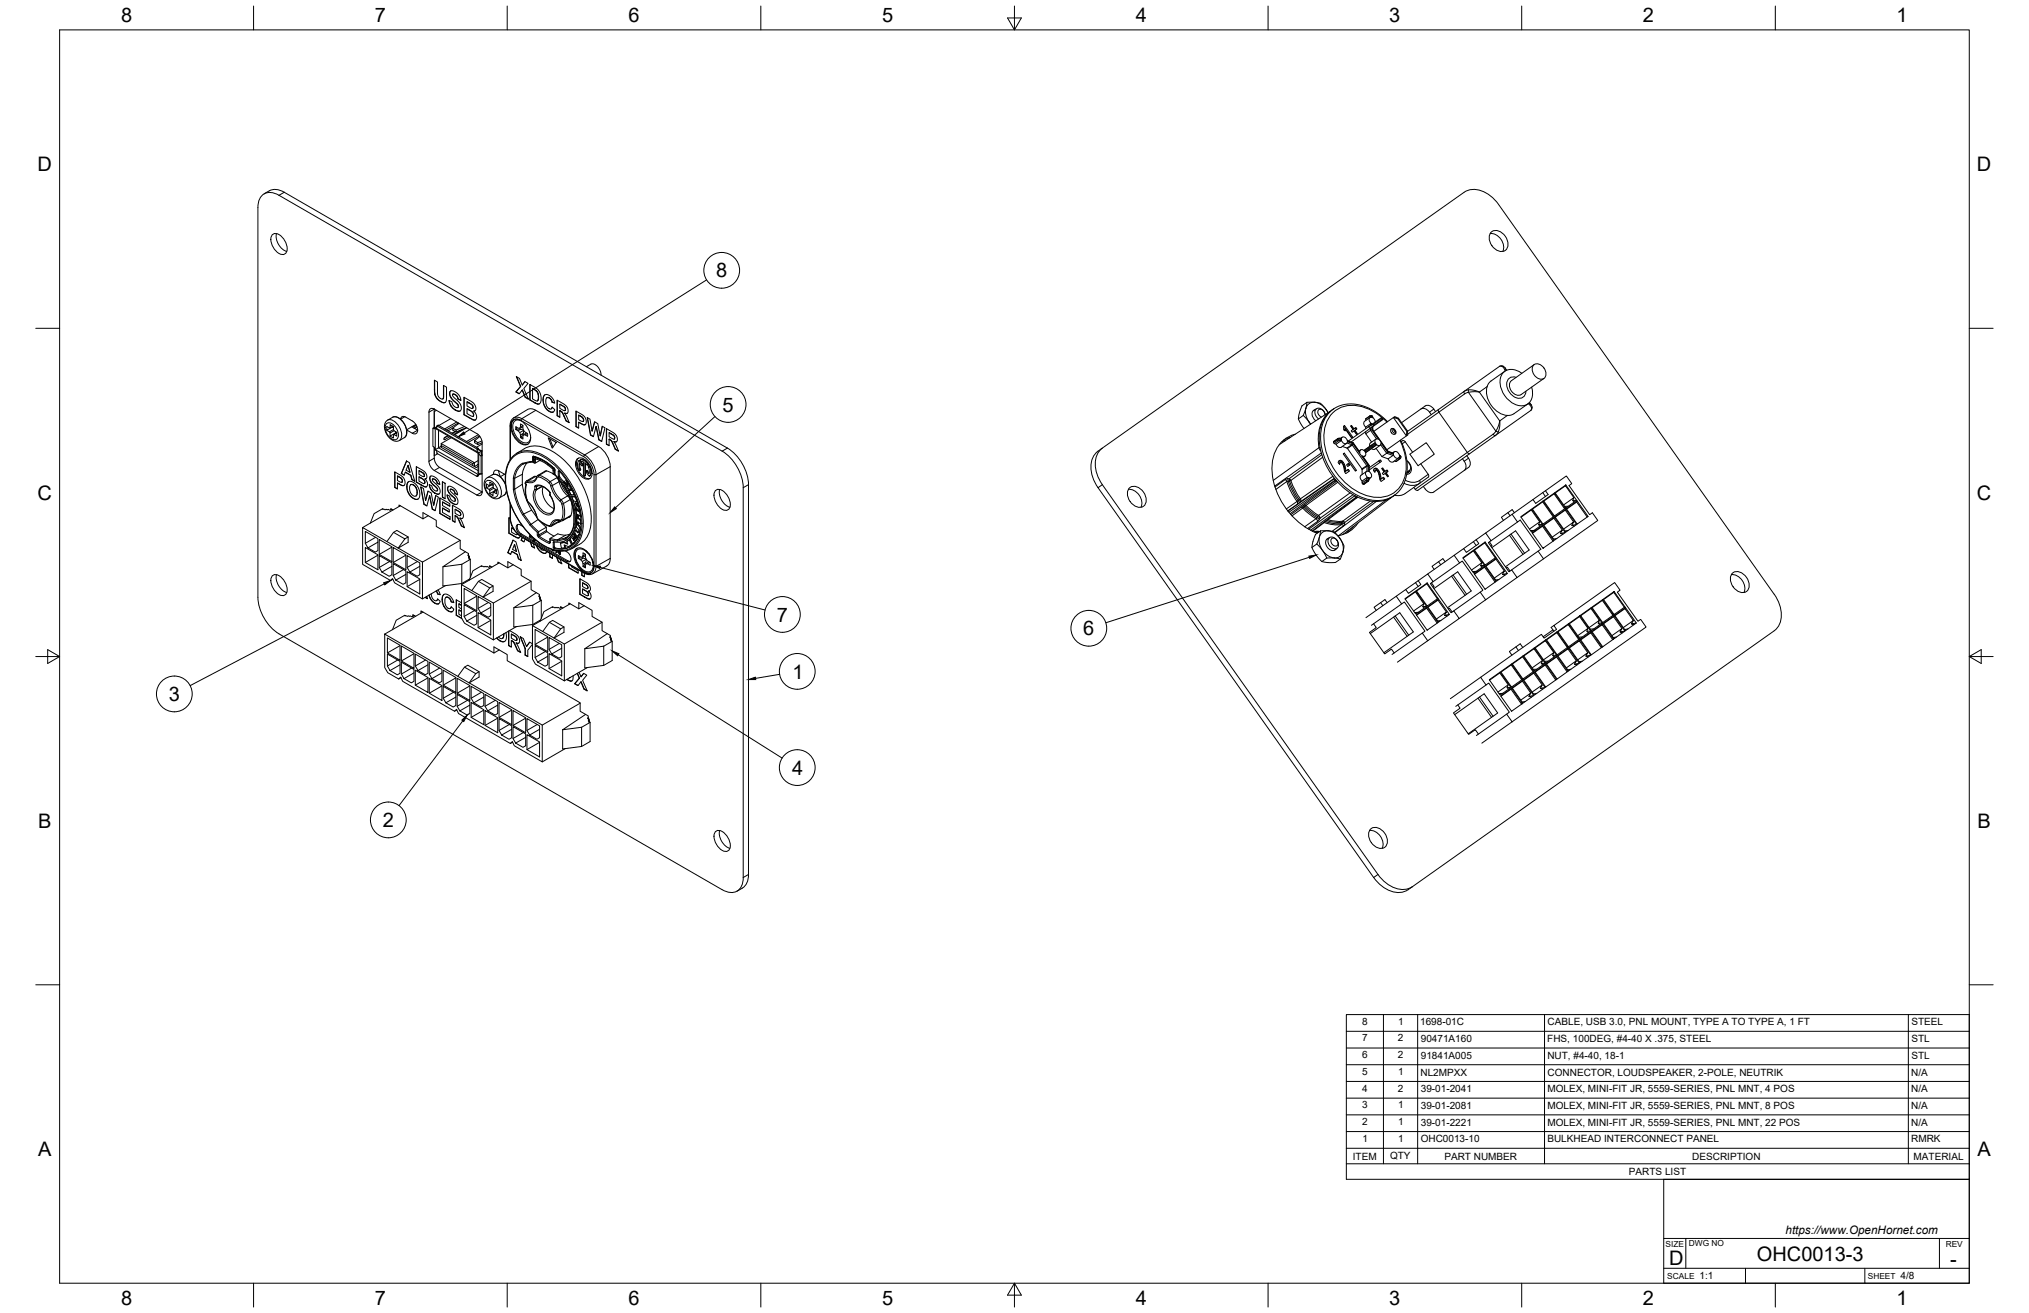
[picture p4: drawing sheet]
<svg xmlns="http://www.w3.org/2000/svg" width="864mm" height="559mm" viewBox="0 0 864 559" stroke-linecap="round" stroke-linejoin="round" font-family="sans-serif">
<defs><g id="words">
<g font-size="8.5">
<text x="51.6" y="9.4">8</text>
<text x="159.5" y="9.4">7</text>
<text x="267.5" y="9.4">6</text>
<text x="375.4" y="9.3">5</text>
<text x="483.4" y="9.4">4</text>
<text x="591.3" y="9.4">3</text>
<text x="699.3" y="9.4">2</text>
<text x="807.2" y="9.4">1</text>
<text x="16" y="72.9">D</text>
<text x="841.4" y="72.9">D</text>
<text x="304.8" y="118.1">8</text>
<text x="307.5" y="175.2">5</text>
<text x="16" y="212.6">C</text>
<text x="841.4" y="212.6">C</text>
<text x="330.6" y="264.6">7</text>
<text x="461.1" y="270.4">6</text>
<text x="337.3" y="288.8">1</text>
<text x="71.8" y="298.3">3</text>
<text x="337.1" y="329.7">4</text>
<text x="16.2" y="352.3">B</text>
<text x="163" y="352">2</text>
<text x="841.7" y="352.3">B</text>
<text x="16.2" y="492">A</text>
<text x="841.7" y="492">A</text>
<text x="710.4" y="538.4">D</text>
<text x="747.8" y="536.7">OHC0013-3</text>
<text x="830.1" y="538.8">-</text>
<text x="51.6" y="555.5">8</text>
<text x="159.5" y="555.5">7</text>
<text x="267.5" y="555.5">6</text>
<text x="375.4" y="555.4">5</text>
<text x="483.4" y="555.5">4</text>
<text x="591.3" y="555.5">3</text>
<text x="699.3" y="555.5">2</text>
<text x="807.2" y="555.5">1</text>
</g>
<text font-size="5" x="760" y="525.2">https://www.OpenHornet.com</text>
<g font-size="4.3">
<text x="579.8" y="436.1">8</text>
<text x="595.1" y="436.1">1</text>
<text x="604.5" y="436.4">1698-01C</text>
<text x="658.7" y="436.4">CABLE, USB 3.0, PNL MOUNT, TYPE A TO TYPE A, 1 FT</text>
<text x="813.6" y="436.4">STEEL</text>
<text x="579.8" y="443.2">7</text>
<text x="595" y="443.3">2</text>
<text x="604.7" y="443.5">90471A160</text>
<text x="658.6" y="443.5">FHS, 100DEG, #4-40 X .375, STEEL</text>
<text x="813.6" y="443.5">STL</text>
<text x="579.8" y="450.4">6</text>
<text x="595" y="450.4">2</text>
<text x="604.7" y="450.6">91841A005</text>
<text x="658.6" y="450.7">NUT, #4-40, 18-1</text>
<text x="813.6" y="450.7">STL</text>
<text x="579.8" y="457.5">5</text>
<text x="595.1" y="457.5">1</text>
<text x="604.6" y="457.7">NL2MPXX</text>
<text x="658.7" y="457.8">CONNECTOR, LOUDSPEAKER, 2-POLE, NEUTRIK</text>
<text x="813.5" y="457.8">N/A</text>
<text x="579.8" y="464.6">4</text>
<text x="595" y="464.6">2</text>
<text x="604.7" y="464.8">39-01-2041</text>
<text x="658.6" y="464.9">MOLEX, MINI-FIT JR, 5559-SERIES, PNL MNT, 4 POS</text>
<text x="813.5" y="464.9">N/A</text>
<text x="579.8" y="471.7">3</text>
<text x="595.1" y="471.7">1</text>
<text x="604.7" y="472">39-01-2081</text>
<text x="658.6" y="472">MOLEX, MINI-FIT JR, 5559-SERIES, PNL MNT, 8 POS</text>
<text x="813.5" y="472">N/A</text>
<text x="579.8" y="478.8">2</text>
<text x="595.1" y="478.8">1</text>
<text x="604.7" y="479.1">39-01-2221</text>
<text x="658.6" y="479.1">MOLEX, MINI-FIT JR, 5559-SERIES, PNL MNT, 22 POS</text>
<text x="813.5" y="479.1">N/A</text>
<text x="579.9" y="485.9">1</text>
<text x="595.1" y="485.9">1</text>
<text x="604.7" y="486.2">OHC0013-10</text>
<text x="658.6" y="486.2">BULKHEAD INTERCONNECT PANEL</text>
<text x="813.4" y="486.2">RMRK</text>
<text x="575.8" y="493.5">ITEM</text>
<text x="591.7" y="493.4">QTY</text>
<text x="614.8" y="493.5">PART NUMBER</text>
<text x="720.3" y="493.5">DESCRIPTION</text>
<text x="814.5" y="493.5">MATERIAL</text>
<text x="693.3" y="500.1">PARTS LIST</text>
<text x="723.4" y="544.5">1:1</text>
<text x="809" y="544.5">4/8</text>
</g>
<g font-size="3.5">
<text x="708.9" y="530.9">SIZE</text>
<text x="718.9" y="530.5">DWG NO</text>
<text x="828.2" y="530.9">REV</text>
<text x="709.6" y="544.2">SCALE</text>
<text x="795" y="544.2">SHEET</text>
</g>
</g></defs>
<!-- layer: Visible -->
<g fill="none" stroke="#000" stroke-width=".43">
<path d="M114.6 81.2l-2.2 1.3M114.7 81.2a6.3 6.3 0 0 1 6.3 .6l188.6 108.9a19.8 19.8 0 0 1 9 15.6v165.9M115.9 99.9a3.2 3.2 0 0 1 4.6 1.5 5.9 5.9 0 0 1 1.1 6.4 3.2 3.2 0 0 1-4.6-1.5 5.9 5.9 0 0 1-1.1-6.4zM117.7 99.4a7 7 0 0 0 4.4 7.6M623.2 81.8l-154 108.9a9.7 9.7 0 0 0-3.9 13.1l2.1 3.8 117.3 165.9a12.6 12.6 0 0 0 12.8 6l1.8-.9M623.2 81.8a10.3 10.3 0 0 1 12.8 3l1.8 2.2 117.4 165.9a12.6 12.6 0 0 1 1.4 14.1l-1.4 1.5-154 108.9M634.2 99.4a5.8 5.8 0 0 1 5.4 7.6M634.5 99a4.1 4.1 0 0 1 6.2 1.6 4.1 4.1 0 0 1-.6 6.3 5.5 5.5 0 0 1-5.6-7.9zM251.5 155l-1.9 1.1M251.5 155a3.9 3.9 0 0 1 4.2 3.6l.1 1.1M639.9 155.9h-.7l.8 .7 .6 1.3M640.5 158l-6.3 4.5-1.3 2"/>
<path d="M640.6 156.6l-1.1-.8-1.3 .1-26 18.4M640.6 156.6l.3 1.2M640.6 156.6l.7 1M647.7 158.9a5.6 5.6 0 0 0-8.6 .8 10.1 10.1 0 0 0 9.2 13 5.2 5.2 0 0 0 3.9-6.9l-.3-1M652.6 155.6a2.93 2.93 0 0 1 4.6 1 2.77 2.77 0 0 1-1.2 4.8 4.2 4.2 0 0 1-3.4-5.8zM653 155.2l-9.7 6.8a3.8 3.8 0 0 0 0 4.4 3.8 3.8 0 0 0 4.2 1.5l9.6-6.8M164.3 179.3l2.8-1.7a4.8 4.8 0 0 1 5.5 3.7l.5 2.2a2.83 2.83 0 0 1-1 2.8l-3.3 1.5-1.3-.2-1.6-1.1-1.2-1.5-.9-2.2-.1-1.9zM170.5 178.4a1.34 1.34 0 0 1 .8-1.1 1.34 1.34 0 0 1 1.4 .2 8.5 8.5 0 0 1 4.2 3 2.78 2.78 0 0 1 0 4.1h-.9l-2.9-1.6M172.3 177.4l-1.8 1M184.8 174.1l18.2 10.4 1.7 2 .5 2M184.8 174.1v7.8M184.8 174.1h.1"/>
<path d="M184.8 174.1l-1.4-.3-.6 .6-.2 1v20.9l.8 2.5 1.4 1.4 18.1 10.5 1.5 .2 .6-.5 .2-1M184.9 161.8l1.3 .8v5.3l.4 .9 1.1 .9 .7 .1 .3-.4v-5.4l1.4 .8-.2 5.7a1.33 1.33 0 0 1-1 1 1.33 1.33 0 0 1-1.3-.6l-1.1-.7a4.9 4.9 0 0 1-1.6-4.4zM185 161.9v3.8a5 5 0 0 0 3.3 5.5h1.3M185.1 167.7h-.1M185.5 168.7l-.1 .1M185.8 174.6l-1 .6M186.3 169.8l-.2 .1M187.7 170.9h-.1M188.8 169.3l-.1 .1M188.8 164.1v4.8l-.4 .9M188.9 171.3l-.1 .1M191.2 170.5l.7 2.3"/>
<path d="M191.5 167.4l-.2 .1M191.6 166.6l1.3-.2 1.8 1 1 1.4 .5 1.6-1.3-.6-.5-1.2-1.1-.8a.56 .56 0 0 0-.8 .3 .56 .56 0 0 0 .4 .7l2.9 2.9 .5 1.4-.1 1.3-.6 .6-1.1-.1-1.7-1.1-1.2-1.5-.5-1.9 1.3 .6 .4 1.4 .6 .6 .9 .5h.4l.3-.4a3.3 3.3 0 0 0-2-2.5l-1.5-2.3zM191.7 166.5l-.1 .1M191.9 178.2l-5.1 2.9M191.9 166.3l-.4 1 .2 1.4 .9 1.3 2.3 2.2 .3 .8-.4 .5M192 172.7l2.1 1.9 1.7 .3M192 169.2l-.1 .1M192.8 167.7l1.2 .4 .7 .7 .3 .9 1.2 .6M192.9 167.7l-.2 .1M193.8 167.9l-.1 .1M193.9 174.5h-.1M194.4 179.6l-5.1 2.9"/>
<path d="M194.6 171.8h-.1M194.6 168.7h-.1M195 169.7l-.1 .1M195 172.4h-.1M195.2 172.9l-.1 .1M195.3 175h-.1M197.5 169.1l3.4 2 1.1 1.1 .5 2.1-.8 .7 1.1 2a1.19 1.19 0 0 1-.1 1.5 1.19 1.19 0 0 1-1.5 .1l-3.7-2.1zM197.6 176.4l3.7 2.2 1.1 .1M197.6 169.1v7.3M197.6 176.4l-.1 .1M198.8 174l2.3 1.3M198.8 171l1.9 1.1"/>
<path d="M200.6 172.1l.6 .5M201 175.4l.5 .5M201.1 172.7l.3 .6M201.3 173.4l-.2 .4 .3-.4a2.08 2.08 0 0 0-1.8-2l-.8-.4v1.8l2.3 1M201.3 178.6h-.1M201.4 176l.2 .6M201.5 176.6l-.2 .6 .3-.9a2.47 2.47 0 0 0-1.7-1.7l-1.1-.6v2l2.5 1.2M202.1 174.8l-.4 .2M202.2 178.7l-.1 .1M218.4 178.9a4.1 4.1 0 0 1 5.2 1.8 7.4 7.4 0 0 1 1.7 7.8 3.3 3.3 0 0 1-5-.7 7.9 7.9 0 0 1-2.3-8.5zM218.8 178.6a6 6 0 0 0 .7 7.7 4.9 4.9 0 0 0 5.3 2.7M219.7 166.8h-.1"/>
<path d="M219.8 160.3l1.3 .8 1.2 2.8 1.1-1.5 1.3 .8-1.8 2.2 2 4.5-1.4-.8-1.3-3-1.2 1.5-1.4-.8 1.9-2.3zM219.9 160.4l1.7 4-1.9 2.4 1.3 .7M221.6 164.4l-.1 .1M221.9 179.1a2.3 2.3 0 0 0-2.7-.1 2.3 2.3 0 0 0-1 2.5 7.8 7.8 0 0 0 5.3 7 2.19 2.19 0 0 0 2.3-2.5M222.2 166.1l1.4 2.9 1.3 .7M223.4 162.4l-1.1 1.5M223.6 169l-.1 .1M225.5 163.6l2.8 1.7 1.1 1.1 .9 2.6-.2 2.2a1.4 1.4 0 0 1-2.4 .3l-2.2-1.3zM225.6 163.7v6.5l2.9 1.6 1.1 .1M225.6 170.2h-.1M226.7 165.4l1.6 .8M227.8 171.4l-.1 .1"/>
<path d="M228.1 166.3l.7 .6M228.7 166.9l.4 .8M228.8 171.9l-.1 .1M229 170.2l-.3 .4 .5-.8v-1.8a2.94 2.94 0 0 0-1.9-2.4l-.6-.2v4.4l2 .8M229 167.8l.2 1.2M229.1 169v1.1M231.2 170.2h-.1M231.8 168.1a3.9 3.9 0 0 1 4.3 3.5l-1.2-.4-.8-1.6a1.06 1.06 0 0 0-1.5-.2 1.06 1.06 0 0 0-.3 1.4l.4 2 .7 .9a.86 .86 0 0 0 .9 .4 .86 .86 0 0 0 .7-.8l1.1 1a1.58 1.58 0 0 1-1.3 1.2 1.58 1.58 0 0 1-1.6-.8l-1.4-1.6-.7-2.5a2.75 2.75 0 0 1 .7-2.5zM231.9 168a5 5 0 0 0 3.5 7.4l.1-.1M231.9 173l-.1 .1M232.7 169.3l.6-.2 .8 .4 1 1.6 1 .4M233.8 175l-.1 .1"/>
<path d="M233.8 169.3l-.1 .1M234.6 170.1h-.1M235.1 173.3l-.6 .8M235.1 171.1l-.2 .1M235.4 175.4l-.2 .1M237.1 170.3l3.1 1.8 1.2 1.2 .4 1-.1 1.3-.6 .4-.8-.1 2 4-1.4-.8-1.5-3.4-1.1-.9v2.8l-1.2-.7zM237.2 170.4v6.5l1.1 .6M237.2 176.9h-.1M238.3 174.8l1.2 .9 1.5 3.4 1.2 .7M238.3 172.1v1.7l2.2 .9M239.2 175.3l-.1 .1M239.5 175.8l-.1 .1"/>
<path d="M240 173.1l.6 .5M240.1 173.1l-1.8-1 1 .5a1.48 1.48 0 0 1 1.2 2.1M240.3 175.9h1.2M240.5 173.7l.2 .5M240.5 174.7l-.1 .1M240.6 174.3v.3M241 179.1h-.1M245.1 174.9l3.3 2 .8 1.1 .3 1.1a1.18 1.18 0 0 1-.3 1.5 1.18 1.18 0 0 1-1.5-.1l-1.4-.8v2.5l-1.2-.6zM245.3 175v6.5l1 .6M246.3 179.7l2.1 1h.7M246.3 176.7l1.8 1.1 .3 1.3a.86 .86 0 0 1-1.5-.1l-.6-.4zM246.3 176.7l1.5 .8"/>
<path d="M247.7 177.6l.6 .5M248.2 178.1l.3 .7M248.2 179.3l-.1 .1M248.3 178.9v.3M249.9 177.7l1.2 .7 .9 5.1 1-4 1.4 .8 1 5.2 .9-4.1 1.2 .7-1.4 5.8-1.3-.7-1.1-5.6-1.1 4.3-1.3-.8zM250.1 177.8l1.3 7.3 1.2 .7M253.1 179.5l-1.1 4M554.7 176.8l3.1 3.8M554.7 176.8l-2.1 1.5M555.8 173.8a7.7 7.7 0 0 0 2.1 6.7M555.8 173.8l-1.1 3M556.3 171.2l-2.1 1.5-1.3 3.9a5.9 5.9 0 0 0 1.8 5.3l.3 .5"/>
<path d="M556.3 171.2l-.5 2.6M559.5 171.2h-3.2M559.5 171.2l.8 .1a5.1 5.1 0 0 1 4.2 3.1M559.5 171.2l-2.1 .4-1 .9-.6 1.3M559.5 171.2a7.1 7.1 0 0 1 5 3.2M559.8 174.3a2.64 2.64 0 0 0-1.4 2.5 2.64 2.64 0 0 0 1.6 2.3M560.3 174l-1.2 .8M563.9 176.5a1.78 1.78 0 0 0-.8-2 1.78 1.78 0 0 0-2.1 .3 2.33 2.33 0 0 0 1.5 2.7M564.1 176.4a2.69 2.69 0 0 0-4.1-2.2 3.1 3.1 0 0 0 1.3 4.1M564.5 174.4l.8 1.2M564.5 174.4l.8 1.3M566.2 175.1l-21.8 14.2"/>
<path d="M567.1 174.4a15.7 15.7 0 0 0-5 17.2 29.1 29.1 0 0 0 20 21.4 13.3 13.3 0 0 0 11-1.9M567.1 174.4a16.1 16.1 0 0 1 18.3 .8l5.2 4.3M583.1 177.7l-2.3 1.6a1.67 1.67 0 0 0 .5 2.5M583.9 177.6a1.39 1.39 0 0 0-1.3 1.4 1.39 1.39 0 0 0 1.3 1.4l-.5-.1-2.1 1.5M583.9 177h.1M583.9 177l.2 .5M584.1 177.7l1 1 .2 .9M584.3 177.8l-.3-.8-.8-.1-1.8 1.2-.1 .9M588.2 177.9l-5.7 3.7 .6 .8 1.6-1.4M588.5 178.3l-3.8 2.7-.3-.4M595 178.2l3.8 5.4M595.2 178l-.2 .2-1.9-.5 .5-.4 1.6 .7 3.8 5.4 .2 1.7-.6 .4 .2-1.9 .2-.2"/>
<path d="M604.7 174.1l1-.3 1.2 .3 1.1 .7 1.2 1.7M606.6 172.8l-10 7.1M606.6 172.8l1-.3 1.1 .2 1.1 .8 1.2 1.7M612.2 174.3l-13.1 9.3M612.3 174.3l.1 1.1 12.1 17.2 1 .5M625 165.9l2.2 .2 2.5 .8-2.2-.2-2.5 .3M633 164.6a9.7 9.7 0 0 0 10.3 12l7-4.7M645.3 160.6a3.1 3.1 0 0 0-3.5 .9 3.1 3.1 0 0 0-.2 3.6 5.6 5.6 0 0 0 6 4.3 2.86 2.86 0 0 0 1.9-2.9M650.5 171.8l1 1 .4 1M650.7 171.6l.9 .6 .4 .7 .1 1-.6 .8-48 33.9-.9-.1-.8-1.1M651 171.3l.7 1M164.6 183.1l1.2 .7"/>
<path d="M166 184.3v1.3l2.4-1.3M166.1 182v-1.3l1.4 .8 .2 1.8 1.2 .7v1.6l-1.2-.6 1.2-1M166.9 181.7v.1M167.4 185.1v1.3l-1.4-.8M167.5 182.1l-.6-.3-2.3 1.3v-1.6l1.2 .7 1.6-.7-1.6 .7M167.5 182.8l-1.7 1 .2 .5 1.7-1M168.3 183.7v.6M168.9 184l-1.5 1.1 .3-.1M173 196.2l1.2 .7 2.4 8-1.3-.8-.5-1.8-2.3-1.3-.5 1.2-1.2-.7zM173.1 196.2l-2.2 5.3 1.1 .6M173.6 198.1l.9 2.8-.8-2.9-.9 2.1 1.6 .9M175.3 181.7l2.5 1.4"/>
<path d="M175.8 181.4l.7-.2 .5-.6-.4 .7-1.1 .2M176.9 180.7l-3.8 2.2M177.2 198.6l3.6 2.2 .8 1.4v1.3a.51 .51 0 0 0-.6 .4 .51 .51 0 0 0 .4 .6l.5 1.1a1.08 1.08 0 0 1-.1 1.3 1.08 1.08 0 0 1-1.3 .2l-3.3-1.9zM177.3 198.6v6.5M177.3 181.2l-.5 .7-.7 .2M177.5 181.6l-1 .8M177.8 183.1h.1M184.8 181.9l-.5 .3M184.8 181.9l.3 .2M184.8 190.4l.3 5.9 1 1.8 1 .8M185.1 182.1h.2M185.3 182l-.3 .4-.7-.2v7.8l.5 .4 1 1.5 .1 1 17.2 9.9 .5-.3v-.5"/>
<path d="M185.3 182l.6 .7 17.6 10.1v8.3l.3 1M185.9 181.3l.6-.4 17.1 9.9-.5 .3zM185.9 181.3v.3l-.6 .4M186 181.6l-.2 .4h-.5M186.3 193.1l-1.5 .9M187.1 198.9l18.1 10.5M187.8 189.6l13.4 7.7v.9l-13.4-7.8zM187.8 189.6v-.8l14.1 8.1-.7 .4M187.8 189.9l-2.5 1.5M190.6 185.4l-1.5 .9-.1 .7 2.4-1.1M190.7 185.5l-1.7 1M192.1 186.3l-4.3 2.5"/>
<path d="M192.8 182.1l-2.1 1.3M193.7 183.6l-1.3 .8M193.8 183.7l-1.2 .7M194.8 180.2h.4M195.1 180l-5.1 3M195.3 180.1l-2.6 2.1M196.9 182.7l-3.6 2.1M197.7 181.5l-3.6 1.5v.9l-1.4-.9v-.8l1.4 .8M198.5 182l-4.4 1.9M198.6 182.1l-5.1 2.9M201.2 198.2l.7 .4M203.1 191.1l.2 1.1 .5 .5"/>
<path d="M203.3 197.7h.1M203.4 197.8l-1.5 .8M203.5 198.5l-.8 .5-.8-.4M203.5 196l-1.6 .9v1.7M203.6 185l-5 2.9M203.6 190.8l.3 .8 1.1 .3M203.8 192.7l.2 .7 .8 .7M203.8 192.7l-.3 .1M204.1 185.5l-4.8 2.8M204.2 185.8l-2.2 1.8v.8l1.4 .8v-.8l-1.4-.8M205 192l-1.2 .7M205 191.9l-.2 1.2 .4 .6"/>
<path d="M205.1 187.7l-1.7 .7M205.2 193.8l-.4 .3v7.7l.4-.2M205.2 188.4l-1.8 .8M205.2 189l-2.4 1.4M205.2 191.9l-.2 .1M205.2 188.5v20.9M217.1 195.7v-14.9l.3-1.5 1.1-1.4 6-3.6 1.1-.3 2.4 .6 26.8 15.5a10.9 10.9 0 0 1 4.9 8.5v39.8l-.4 1.2-.6 1-6.9 3.8-1.5 .1-1.7-.6-28.1-16.4-2-2.6-1.2-2.8-.2-8M218.2 194.2l1.7-1.2a13 13 0 0 1 7.3-3.2 20.9 20.9 0 0 1 15.4 8.7 34.1 34.1 0 0 1 8.8 25.9 10.1 10.1 0 0 1-4.7 7.3l-3.6 1.9a12.9 12.9 0 0 1-13.3-2.4l-2.7-2.2-3-3-4.2-6-2.9-6.1-1.8-7.1a15.1 15.1 0 0 1 3-12.6zM219.6 182.8a2.85 2.85 0 0 1 1.9 3.4M219.9 181.8v.8M219.9 182.6h1.7l1.2 .5M219.9 182.6l-.3 .2"/>
<path d="M221.5 181.6l-.3 .7-1.6-.7v1.2M221.5 186.2l1.1 .6M221.6 182.6l-1.1 .8M221.9 186l-.4 .2M221.9 186l.7 .4M222.5 181.1a2.84 2.84 0 0 0 2 3.4v1.2l-1.7-.7-.3 1.8M222.5 181.7l-1.3 .6M222.5 181.2l-1 .4M222.6 181.1l-1.1-.6v1.1M222.7 184.5l-1.2 .6M222.8 197.4h-.1M222.8 183.2l-1.6 .9"/>
<path d="M222.9 183.2l-.2 1.2-.8 1.6M224 184.2l-1.2 .8M224.2 197.1l-1.3 2.4-.6 2.4M224.5 184.5l-1 .6M225.7 196.4l.3 .3M226 196.7l-3.3 .7-.4-.2M226.7 196.5l.4 .2h-1.1M227.3 194.4l4.5 1.9 4.1 3.1 .2 2.6 4.3 5.6M227.8 194.5l-.5 .3M228 195.3l-.1 1.7 1.9-1M229.8 195.5l.1 .5M229.9 195.5a2.84 2.84 0 0 0-2.8-.5v1.9l.8 .1"/>
<path d="M230 195.5l3 1.9M230 195.5h-.2M230 195.5v.5M230 196l3 1.7M230 196.1l-2.4-.9-.1 1.9M233 197.4v.4l2.1 1.7M233 197.4l.5 .3a4.2 4.2 0 0 1 2.3 2.7v1.5l.3-.1M233.3 186.4l3.4 1.9-1.7 2.4zM234 186.7l1.4 3.5M235.1 199.5l.3 .6M245.3 181.5l-.2 .1M245.6 195.4a3.3 3.3 0 0 1 4.7 1.5 6 6 0 0 1 1.1 6.5 3.3 3.3 0 0 1-4.7-1.5 6 6 0 0 1-1.1-6.5z"/>
<path d="M246.2 195a5.8 5.8 0 0 0 1.9 7.7l1.9 1 1.2-.1M246.4 196.1l.4 .2 1.1 1.8h-.5l-.7-1.1-.3 1.2 .4 2a3.4 3.4 0 0 1-.4-4.1zM246.8 197.2v1.4l.4 1.2-.4 .4M247 196l-.6 .1M247 195.8a3.1 3.1 0 0 1 3.2 2.2l-1.3-1v5.4l-.3 .2-.3-.5v-5.5a.91 .91 0 0 1-1.3-.8zM247.3 196.4l.8 1.1M247.4 195.6l-.3 .1M247.4 195.5h.1M247.4 195.5a3 3 0 0 1 3.1 2.3l-.3 .2M248.1 197.5l.1 .5-.4 .2M248.4 180.7l-.1 .1M249 180.7l-.1 .1"/>
<path d="M249.2 197.2v5l-.4 .4M250.4 198.4l.5-.2a3.6 3.6 0 0 1 .3 4.2M250.9 198.7l-.5-.2 .4 1.9-.2 1.3-1.1-1.3v.6M250.9 198.7l.6 2.5-.6 1.3M251.4 185.1h-.1M253.7 181.6l1.3 5.5 1.1 .7M255 187.1l-.2 .1M256.4 181.4l-1 4.1M258.1 182.4l3.1 1.8 1.2 1.3 .3 2.1-.6 .5-.8-.1 1.9 4-1.3-.8-1.5-3.2-.8-.8-.4-.3v2.8l-1.1-.7zM258.2 182.5v6.5l1 .6M258.2 189h-.1M259.2 186.9l1.3 1 1.5 3.3 1.2 .7"/>
<path d="M259.2 184.2v1.7l2.3 .9M260.2 187.4l-.1 .1M260.5 187.9l-.1 .1M261 185.2l.5 .5M261.1 185.2l-1.9-1 1 .5a1.48 1.48 0 0 1 1.3 2.1M261.3 188h1.1M261.4 185.7l.3 .6M261.5 186.8l-.1 .1M261.6 186.4v.4M262 191.2h-.1M469.2 190.7a10.3 10.3 0 0 0-1.5 13l1.5 2.6 117.3 165.9a12.6 12.6 0 0 0 12.8 6.1l1.9-1M549.2 186.1l-3 1.3"/>
<path d="M551.3 184.8a13.7 13.7 0 0 0-9.9 14.5 31.5 31.5 0 0 0 19.2 27.6M567.6 188v.4M567.6 188.4l.3 .4M570.3 196.2l1.3 1.1 .9 3.4 .4-.2M570.3 196.2h-.4M570.5 196.9l.9 .4M570.5 196.9l-.6 .4M570.5 196.8l-.3 .8-.6-.7 .1-.5a1.49 1.49 0 0 1 1.6-.2 1.49 1.49 0 0 1 .9 1.3l.7 3 1-.8 .5 .8-1.6 1.1-.5-.7-.9-3.6M570.6 186.5h-1l-2 1.5M571.3 186.1l-.7 .4 .3 .3a1.39 1.39 0 0 1 1.7-.7 1.39 1.39 0 0 1 .9 1.6M571.3 190l2.1 .8 6.4 9M571.7 193.2l.5-.4 5.2 7.4-.5 .3z"/>
<path d="M571.9 181.4l.4-.3 3.5 4.9-.6 .4-2.7-3.9 .1 .9-.7-.5zM571.9 181.4l3.5 4.9M572.5 182.5l-.3 .6M573.1 188.7l-2.2 1.6a1.67 1.67 0 0 1-2.2-1.3M573.1 197.8l.9-.6 .5 .7-.9 .6zM573.4 187.5l2.5 .9M573.5 188a1.39 1.39 0 0 1-1.7 .7 1.39 1.39 0 0 1-.9-1.6l-.2 .5-2 1.5-.8-.3M573.7 197.4l.5 .7M573.9 187.7l14.2-10 .5 .8-13.5 9.6M574.9 181.3l.3-.2 1.1 1.4 .8-.6 .5 .6-.9 .6 1.1 1.5-.4 .2-1-1.4-.9 .6-.4-.7 .8-.5zM574.9 181.3l1 1.5 .4-.3M575.9 188.4v.2"/>
<path d="M576 188.4l2.8 4.2a1.1 1.1 0 0 1 .8-1.3 1.1 1.1 0 0 1 1.3 .7M576.7 183.1l-.3 .3 1 1.4M576.8 182.2l.4 .6M579.1 191.5l-.7 .4M579.8 199.8v2.1M581 194.1l-.7 .5M581 192.3a1.1 1.1 0 0 1 .2 1.4 1.1 1.1 0 0 1-1.4 .4l3 4M581.3 184.6l2.5 3.5M581.3 181.8v.7M581.3 183.7v.9M582.6 198l.2 .1M582.8 199.1l4.7-3.4 .5 .6-5.2 3.7"/>
<path d="M582.8 198.1v2.6M583 190l-2.5 1.7M583.9 183l-2.6 1.6M584.3 181.6l.1 1.5 6.2 8.8 2.4 1.1a1.39 1.39 0 0 1 1.8-.7 1.39 1.39 0 0 1 .8 1.6M584.7 183.6l8.4-5.9 5.5 7.8-8.3 5.9M584.9 199.6h.8l.8 .9 1 3.5 .4-.2M585.6 186.9l-2.5 1.8-.1 1.3M585.7 190.8l2.5 3.5 2.6 1 2.1-1.5 .1-.5M586.7 186.9a1.1 1.1 0 0 0-1.4 .4 1.1 1.1 0 0 0 .2 1.5l-.4-.3-2.1 1.5M586.8 196.2l.5 .7M587.4 189.5l-2.5 1.8-1.2-.4M587.8 188.5a1.1 1.1 0 0 1-.8 1.2 1.1 1.1 0 0 1-1.3-.7v.5l-4.5 3.2"/>
<path d="M588.1 199.4l.4-.3 1 1.5 .9-.6 .4 .6-.8 .6 1 1.5-.3 .2-1.1-1.5-.8 .6-.5-.6 .9-.6zM588.1 199.4l1.1 1.4 .3-.2M590.6 192.4l-2.4 1.9M592.2 182.5a1.41 1.41 0 0 1 1.7 .6 1.41 1.41 0 0 1-.4 1.8 1.57 1.57 0 0 1-1.3-2.4zM592.6 182.3a1.68 1.68 0 0 0 1.5 2.2M593 193.3a1.39 1.39 0 0 0 .9 1.6 1.39 1.39 0 0 0 1.7-.7M593.1 182.4l1 1.5M593.4 192.3l-.6 .4M593.5 196.2l.8 .2M595.3 194.9l-2.3 1.6a1.67 1.67 0 0 1-2.2-1.2M595.6 193.8l.6 .4-.1 .8-1.8 1.4M595.8 194l.4 .4"/>
<path d="M596.1 187.3l2 5 .8 4.3-.1 4.8-1.1 4a12.8 12.8 0 0 1-4.6 5.7M596.2 194.4h.1M596.4 187.9l.8-.4 .6 .2 3.5 4.8M598.8 196a3.7 3.7 0 0 1 1 5.6l-1.1 .3M598.8 196.3a2.48 2.48 0 0 1 .5 4.3h-.4M600.1 193.3l6.9-4.9 3.5 4.9-6.9 4.9zM600.2 199.9l-.3 .9-1.1 .6M604.7 197.4l3.2 4.5 .2 1-10.6 7.5-1.8 .5-2.2-.1M622.5 195.2l1.1 1.7 .4 1.3-.1 1.2-.7 .8M624.3 194l1.1 1.6 .4 1.3-.1 1.2-.6 .8M625.1 198.9l-14.8 10.5-1.6 .2-1.1-.5-1-1M636.7 183.5l1.1-2.4 .5-2v2.8l-.6 1.9"/>
<path d="M166.3 217v-.5l1 .5M166.8 216.7l-.9 .5-.7-.4-.4 .2-.4-.3-.5 .3-.6-.4-.4 .2-.1-.3-3.6 2.1-1.6 4M168 200.8l3.2 2 1.2 2.2a1.24 1.24 0 0 1-1 1.7l-2.2-1.1v2.5l-1.2-.6zM168.1 200.9v6.5l1.1 .6M168.1 207.4l-.1 .1M169.2 205.6l2 1h.8M169.2 202.6l1.7 1 .4 1.4a.84 .84 0 0 1-1.5-.1l-.6-.4zM169.2 202.6l1.5 .8M169.8 215.6v-.7l10.2 5.9v-2.6l5.7 3.3v2.6l10.2 5.9v3.5l3.5 2.1v.9M170.4 215.2l-16.1 9.3M170.6 203.5l.5 .5M170.9 201.5h-.1"/>
<path d="M171 204l.3 .7M171.1 205.2l-.1 .1M171.2 204.7v.4M171.2 206.6l-.1 .1M171.8 206.6l-.1 .1M172.5 201l2.4 1.3 .5 1.8 1.1 .6M173.2 207.1h-.1M173.5 205.5l-.1 .1M173.6 205.2a3.3 3.3 0 0 1 4.3 2.1l.8 2.7a1.77 1.77 0 0 1-.3 2 1.77 1.77 0 0 1-2.1 .3l-1.6-1.1-1.2-2.1-.4-2.2zM174 210l1.6 1.8a2.27 2.27 0 0 0 2.4 .6M174 205l-.5 .5-.3 1.4 .2 1.6 .6 1.5M174 210l-.1 .1"/>
<path d="M174.8 206.3l-.5 1.7 .5 1.8 1.1 1.2 1.2 .1M174.9 202.3h-.1M175.4 204.1h-.1M175.9 206.4l1.3 1.2M176 206.4l-1.2-.1 .5-.2 .7 .3 1.2 1.2 .4 2.2-.5 1.3 .4-1.5M176 212.1l-.1 .1M177.1 207.6l.5 2M177.3 205.1l3.3 2h1M177.3 205.1l-.1 .1M178.3 203l2.1 1.2M178.3 200.4l1.8 .9M179 207.2l1.2 .7 .9 5 1.1-3.9 1.3 .8 1 5.2 .9-4.1 1.2 .7-1.4 5.8-1.2-.7-1.2-5.6-1.1 4.2-1.3-.7z"/>
<path d="M179.2 207.3l1.3 7.3 1.2 .6M180 201.3l.5 .5M180.3 204.2l.5 .5M180.4 201.8l.3 .5M180.5 214.6h-.1M180.6 202.4l-.2 .4 .3-.3a1.8 1.8 0 0 0-1.6-1.8l-.8-.3v1.5l2.1 .9M180.6 207.1h-.1M180.7 204.7l.2 .6M180.8 205.3l-.2 .5 .3-.7-.5-.9-2.1-1.2v1.8l2.3 1M181.3 203.7l-.4 .1M181.4 207.2h-.1M182.2 209l-1.1 3.9"/>
<path d="M182.3 219.5l-2.3 1.3M182.8 206.3l.6 2M182.8 211.1l1.3 5.5 1.1 .7M183 203.6h-.1M183.1 202.8l1-.2 1.7 1 .9 1.1 .5 1.5-1.2-.6-.3-.9-.7-.6a.59 .59 0 0 0-1.1 0 .59 .59 0 0 0 .5 .9l2.4 2.4 .5 1.2v1.1a1.41 1.41 0 0 1-2.5 0l-1.4-1.4-.7-2.1 1.1 .6 .4 1.2 .7 .7 1 .3 .3-.7-2.8-3-.5-1.3zM183.2 202.8h-.1M183.4 202.6l-.4 .8 .2 1.3 3 3.3 .1 .6-.4 .3M183.5 208.3l1.6 1.5 1.8 .4M183.5 205.2l-.1 .1M184.1 216.6l-.1 .1M184.2 203.8l1.2 .4 .7 1.4 1.1 .5M184.3 203.8l-.2 .1"/>
<path d="M185.1 204l-.1 .1M185.1 209.8l-.1 .1M185.5 210.9l-1 4.1M185.8 207.4l-.1 .1M185.8 204.7h-.1M186.1 205.6h-.1M186.2 208h-.1M186.3 208.4l-.1 .1M186.4 210.3l-.1 .1M187.2 211.9l4.3 2.5v1.1l-3.2-1.8v1.5l2.9 1.6v1.2l-2.9-1.7v1.8l3.3 1.8v1.2l-4.4-2.6zM187.3 212v6.5l4.3 2.4M187.3 218.5h-.1"/>
<path d="M188.3 205l1.1 .7v6.6l-1.1-.7zM188.3 216.3l2.9 1.5M188.3 213.7l3.2 1.6M188.4 205.1v6.5l1 .6M188.4 211.6h-.1M190.4 210.7l.5 2M190.6 207.9l-.1 .1M190.7 207.2l.9-.3 1.7 1 1.1 1.4 .4 1.3-1.2-.6-.3-.9-.7-.7a.59 .59 0 0 0-1.1 0 .59 .59 0 0 0 .5 .9l2.5 2.6 .4 1.1-.1 1.1a1.4 1.4 0 0 1-2.4 0l-1.5-1.4-.6-2.1 1.1 .5 .4 1.2 .8 .8 .9 .2 .3-.6-2.8-3.1-.5-1.2zM190.8 207.1l-.1 .1M191 207l-.4 .7 .2 1.3 .8 1.2 2.1 2 .2 .6-.4 .5M191.1 212.6l1.8 1.7 1.6 .3M191.1 209.6h-.1"/>
<path d="M191.7 208.3l1.3 .3 .7 1.4 1.1 .5M191.9 208.2h-.2M192.6 215l3.2 1.9 1.1 1.3 .2 2.1-.6 .4-.8-.2 2 4.1-1.4-.8-1.4-3.2-1.2-1.1v2.8l-1.1-.7zM192.7 215.1v6.5l1 .6M192.7 208.4h-.1M192.7 214.2h-.1M193.3 211.8l-.1 .1M193.4 209l-.1 .1M193.7 219.5l1.3 1 1.4 3.3 1.2 .7M193.7 216.8v1.7l1.6 .9h.6M193.7 210h-.1M193.8 212.3l-.1 .1"/>
<path d="M193.9 212.8l-.1 .1M194 214.7h-.1M195.5 217.8l.5 .5M195.6 217.8l-1.9-1 1 .5a1.44 1.44 0 0 1 1.2 2.1M195.9 218.3l.3 .6M195.9 219.4l-.1 .1M196 219v.3M203.8 202.1l-.5-.1-.2 .8M204.5 201.7l-.7 .4M204.5 201.7l.3 .1M204.5 201.6h-.5l-.2 .5M207.1 207.6l1.1 .7"/>
<path d="M208.4 208.8v1.3l2.5-1.3M208.5 206.5v-1.3l1.4 .8v1.3l1.4 1.2v1.6l-1.1-.6 1.1-1M209.4 206.2v.1M209.9 209.6l-.1 1.3-1.4-.8M209.9 207.3l-1.7 1 .2 .5 1.8-1M209.9 206.6l-.5-.3-2.3 1.3v-1.6l1.1 .7 1.6-.7-1.6 .7M210.8 208.2v.5M211.3 208.5l-1.4 1.1 .3-.1M212.3 200.4l.7 2.4M212.3 200.4l2.8 1.7M212.3 200.4a1.42 1.42 0 0 0-1.7-.1 1.42 1.42 0 0 0-.6 1.6M214.6 201.7v.2"/>
<path d="M214.8 201.8l-1.9 1.1M215.2 206.2l-.9-1.8-1.2-1.3-1.3-.9-1.1-.4-1 .2-2.6 1.5-.7 1-.3 1.3 .2 1.9 .9 2 1.3 1.5 1.8 1h1.7l2.6-1.5 .7-.8 .3-1M222.3 206.1l-3.3 2.1h-.5M222.3 201.9l-3.3 1.7-.5-.1M222.3 201.9v4.2M222.3 206.1a27.9 27.9 0 0 0 4 11M222.4 219.1l3.9-2 2.1 3M223.9 206.1l-.3 3.3 .6 3.5 2.9 3.7 1.4 3.7 .7 1a7.2 7.2 0 0 0 5.5 2.6l3.9-2M228.4 206.9l1.2-.2 1.6 .5 2.8 2.4v1.1l1.2 2.2 .6 2.1-.1 1.9-.9 1.3M228.4 202.9l-1.1-.1-3.3 1.9-.5 1.1 .6 .4M231.2 207.2a8.2 8.2 0 0 0 4.6 9.2M232.6 200.4l-.6 .1-3.3 2-1.4 2"/>
<path d="M232.6 200.4l2.8 1.3M234 209.6h.2M235.4 200.2v1.5l.4 .2M235.6 201.8l1 .7M236.1 202h.1M237.3 203.2h-.1M238 200.5l-.4 .1 .2 2.6M238 200.5a33.4 33.4 0 0 1 9.1 24.8 8.5 8.5 0 0 1-11.5 7.9l-.1-2.6a7.4 7.4 0 0 0 9.3-6.8 27.6 27.6 0 0 0-7-20.6M238 200.5l.1 2.2 2.4 3.3M239.8 204.9l2.1 2.1-1-2.7 1.5 2.3 .6 2.2h.6l.9 1.9-1.5-.2-.9-1.8 .7 .1zM239.8 204.9l.3-.2 1.5 1.6M240.4 207.6l2 4 1.4 4.1 .5 2.6 .1 4.9"/>
<path d="M240.5 207.6h-.1M240.9 206.7a24.4 24.4 0 0 1 3.9 18.4l-1.3 2.7-2.5 2.1M241 204.2l-.1 .1M242.3 220l-3.1 1.7-2-.2-.9 .2M242.5 206.6h-.1M242.6 208.6l-.5 .1M242.9 207.3l.3 1.3h.4M243.2 208.6l-.2 .2M243.3 211.3l1.6 .3 .7 2-1.6-.4zM243.3 211.3l1.6 .1M243.4 214.2a7.1 7.1 0 0 1-.7 5.6l-.7 .4M243.7 208.7l-.1 .1"/>
<path d="M244.3 218.3l.1 .1M244.6 210.7h-.1M244.7 214.2l.5 .3 .5 1.2 .1-1.5 .2 .6a3.1 3.1 0 0 1 .1 2.8l.6 .4 .3 1.8-1.6-1.1zM244.8 214.2l.4-.2 .5 .9M244.9 211.6h.1M245.3 216.1l.6 1.4-.4-.2zM245.4 214.2l-.3 .2M245.4 219.2l.3-.2 .4 .3 .2 1.2 .9 .8M245.4 219.2l.5 .3 .1 1.1 1.1 1v1.5l-1.1-1-.1 1-.4-.4zM245.5 216.2l-.2 .1M245.7 213.5l-.1 .1M245.8 217.1l-.3 .2"/>
<path d="M245.9 214.2h-.1M246.1 219.3l-.2 .2M246.4 217.5l-.3 .1M246.5 216.3l-.1 .1M246.6 216.8l-.2 .7 .4 .2M246.8 217.9l-.1 .1M247.1 219.7l-.1 .1M249.4 200.4h.7M249.5 201l1.4 1.6M250.1 200.4l.6 .9M251.2 202.4l-.3 .2M251.2 202.4h.1"/>
<path d="M304.5 208.8a3.2 3.2 0 0 1 4.6 1.5 5.9 5.9 0 0 1 1.2 6.3 3.2 3.2 0 0 1-4.7-1.4 5.9 5.9 0 0 1-1.1-6.4zM306.3 208.3a7 7 0 0 0 4.4 7.6M316.3 207.6v165.8a5.5 5.5 0 0 1-4.7 6.5l-2-.3-2.2-1M316.3 207.5a19.8 19.8 0 0 0-8.9-15.5l-188.7-108.9a5.3 5.3 0 0 0-8.6 2.8l-.3 2.4v165.9a19.9 19.9 0 0 0 9 15.6l188.6 108.9M480.2 208.3a5.8 5.8 0 0 1 5.4 7.6M480.6 207.9a4.1 4.1 0 0 1 6.1 1.5 4.1 4.1 0 0 1-.6 6.4 5.5 5.5 0 0 1-5.5-7.9zM568.8 204.9l-19.4 14.1M568.8 204.8h.1M573.5 200l.5 .7M577.8 211.6l-19.1 14.5M579.3 202.2a1.67 1.67 0 0 0 .5 2.5M579.8 205.5l.3 .5"/>
<path d="M581.6 200.7l-2.3 1.5M582.3 204.8l-.3 .1M582.3 204.8h.1M582.3 204.9l-1.7 1.2-.5-.1M582.4 200.6a1.39 1.39 0 0 0-1.3 1.3 1.39 1.39 0 0 0 1.3 1.4h-.6l-2 1.4v.8M582.6 200.6a1.39 1.39 0 0 1 1.3 1.4 1.39 1.39 0 0 1-1.3 1.4l.2 .7-.5 .8M583.4 203.3l-.6 .5M585 200.7l.7-.5 .7 .5 .9 3.5 .5 .7 1.6-1.1-.5-.7-1 .7-.6-2.5-.8-1.5a1.03 1.03 0 0 0-1.1-.5 1.03 1.03 0 0 0-.8 .9l.6 .8M585.5 200.2l-.3 .8M588.5 203.3l.5 .8M590 201.2l-.4 .2 1.1 1.5M590 200.3l.4 .6"/>
<path d="M592.1 211.8l-20.6 15.7M598.8 201.1l1-.7-1 .9M605.8 207l.8 1.1M641.8 218.2l.9 1.3M643.6 218.9l-11.3 7.9M644.6 218.2l-1-1.3-4.6 3.3 .9 1.3M647.3 219.9l4.6-3.2 4.6 6.5-4.6 3.3zM651.8 217l3.5 5.1-.4 1.2 1.6-.1M651.9 216.7l-4.5 3.4M652.1 216.5l4.6-3.2 4.7 6.5-4.7 3.3zM656.6 213.6l4.4 6.2M656.6 209.7l1.2 1.6"/>
<path d="M656.7 213.3l-4.4 3.4M657 213.1l4.6-3.3 4.6 6.6-4.6 3.2zM657.8 208.9l-5.3 3.7M661.4 219.8h-.4l.2 .1M661.5 210.2l4.3 6.2M661.5 219.5h.2M661.6 209.8l-4.5 3.5M661.8 209.7l4.7-3.3 4.6 6.5-4.6 3.3zM661.8 219.9l4.7-3.2 4.6 6.5-4.6 3.3zM661.9 209.8l4.4-3.1 3.6 5.1M666.2 216.4h-.4l.3 .1M666.5 206.4l-.2 .3"/>
<path d="M666.5 216.7l-.3 .4M666.7 216.5l4.6-3.2 4.6 6.5-4.6 3.3zM667.5 215.5h-1.5M669.4 213l.5-1.2-4.4 3.1M671.1 212.9l-1.7 .1 .6 .7M671.1 213.7l4.3 6.2M671.3 213.3l-4.5 3.4M675.9 219.8l-.5 .1h.4M154.3 224.5l25.5 14.7v15.7l-11.9-6.9-.8-1.7-.9 .8-11.9-6.9zM155.5 233l5.3 3.1v6.4l-5.3-3.1zM155.5 226.2l5.3 3.1v5l-1.1 .7-3.1-1.8-1.1-2zM159.9 228.7l-4.4 2.5"/>
<path d="M160.8 236.3l-5.3 3.1M160.8 230.7l-4.2 2.5M161.4 236.5l5.4 3v5.1l-1.1 .7-3.1-1.8-1.2-2zM161.4 229.6l5.4 3.1v6.4l-5.4-3.1zM165.8 239l-4.4 2.5M166.8 232.9l-5.4 3.1M167.4 239.9l5.3 3.1v5l-1.1 .7-3.1-1.8-1.1-2zM167.4 233l5.3 3.1v6.4l-5.3-3.1zM167.5 226.6l1.4-.9 4.8 2.8M172.3 229.3l1.4-.8v2.3l-4.2 2.5 2.8-4-4.8-2.7-2.8 3.9M172.7 236.3l-5.3 3.1M173.3 236.5l5.4 3v5.1l-1.2 .7-3.1-1.8-1.1-2z"/>
<path d="M177.7 239l-4.4 2.5M192.7 221.6h-.1M194.6 220l-.1 .1M195 220.5l-.1 .1M195.7 220.5l1.2 .1M195.9 230l-16.1 9.2M196.4 223.8h-.1M198.1 234.8l-9.6 6.4 8.1-1M199.4 236.1l-.3 .2 .6 .4v.5M199.7 236.7l-.3 .2 .4 .3-.4 .2 .6 .4-.4 .2 .6 .1-3.6 2.1M199.8 237.2v.5M200 237.8v.3"/>
<path d="M200.2 238.1v7.6M211.9 239.9v-.7l4.3 2.5v-2.6l5.6 3.2v2.6l4.3 2.5v3.6l3.5 2v.9M212.5 239.5l-16.1 9.3M216.2 235.2h-.1M216.7 220.4v6.5l3.3 1.9 1 .1M216.7 226.9h-.1M217.1 220.6l-.5-.3v6.6l3.3 1.9a.9 .9 0 0 0 1.5-.6M217.7 223.4l.1 .3M217.7 224.7l1 .6M217.8 234.7l2.4 1.3 .5 1.8 1.1 .6M218.4 229.9l1.2 .7 2.3 8-1.3-.8-.5-1.8-2.3-1.3-.5 1.2-1.2-.7zM218.4 229.9l-2.2 5.3 1.2 .6"/>
<path d="M218.5 225.1l-.8-.4v1.8l2.3 1M218.9 231.8l.9 2.8-.7-2.9-.9 2.1 1.5 .9M220 228.8h-.1M220.2 227.2l-.2 .3 .3-.3M220.2 236h-.1M220.5 223.2a3.3 3.3 0 0 0 1.4 4.1l4.9 2.8M220.7 237.8h-.1M220.8 228.9l-.1 .1M221.9 229.9l-.1 .1M222.3 228.7l-.5 1.3 1.2 .7 .5-1.3 2.3 1.4 .5 1.8 1.3 .7-.6-1.9M222.4 228.7l-.5 1.2 1.2 .7M222.5 224a2.14 2.14 0 0 0-2.3-.7 2.9 2.9 0 0 0 1.3 4.2l19.8 11.4a1.19 1.19 0 0 0 1.5 0 1.19 1.19 0 0 0 .2-1.6l-.8-1.7-1.6-1.1"/>
<path d="M223.5 229.4h.1M225.3 227.3l.7 1.2-.7-.4M225.8 230.7v.1M225.9 230.8l.5 1.7 1.1 .6M226 228.3l-.4-.3-.3 .5 .9 .5 .3-.5M226.4 232.5l-.1 .1M226.7 228.7l-.3 .3M226.8 228.8v1.4l.5 .3v-1l.5 .5 .5 .1M227.4 230.4l14.3 8.3M227.4 229.4l.3 .2M227.5 229.9l-.2 .6M228.3 232.2l.7 1.4 1.2 1.3a1.71 1.71 0 0 0 2.5 .2l.1-.3"/>
<path d="M228.3 230.1h-.1M228.5 232.3l.6 1.3 1.1 1.1 1.3 .7h.8M228.8 233.1l-.1 .1M229 221.1l-3.4 2.4M229.2 230.8l.5 .4M229.6 232.9l1 1.1h.9M229.8 221.8l2.7 2.6M230.7 235.1h-.1M231.5 234l-.1 .1M232.2 235.4l-.1 .1M232.5 224.4l.2 1.7 3.1 2.1M232.5 224.4l-3.8 2.1"/>
<path d="M233.6 233.4l.3 .1M234 235.5v1.5l1.1 .7v-1.6M234 233.6h.1M234.1 229.4v1.4M234.1 235.5v1.4l1 .6M234.1 236.9l-.1 .1M234.6 233.7l.8 .7 .7-.2M234.9 233.8l.9 .3M235.9 230.7v2l.4 .5M236.2 234.3l-.3 .1M236.2 234.2v.1M236.6 234.3l.2 .9v-.8"/>
<path d="M236.9 237.1l.8 2 1.5 .9-.9-2M237.1 237.2l.7 1.9 1.3 .7M237.1 234.4v.7l-.3 .1M237.4 234.5l.9 1.6v-1.5M237.6 234.5l.5 1.1v-1.1M237.8 239.1h-.1M238 234.5l.1 .2M238.1 235.6h.1M238.6 234.6v1.3l-.3 .2M240.4 230.7l-1.9 .5M240.7 227.8l-3.4 1.9-.1 .6M240.7 227.8l-3.3-.6-3.2 1.9v.6"/>
<path d="M241 228.7l-.5 .4v.4M241.6 231.3l-1.2-.6-1.9 .5 .5 2 1.4-.1M241.7 230.2l-.4 .2 .4 1.2-1.6-.7M241.7 238.7l1 .2M242.3 229.7l-1 .7M242.5 227.4l-1.8 .4M242.9 232.6a9.2 9.2 0 0 1-6.6 .6M243.2 231.9l-1.3 .7-1.8-.7 .3 1.2 .3-.2-.2-.8M243.5 231.7l-.3 .2-.9-2.2 .3-.1 .9 2.1-.8 .6M244 229l-.3 .2M244.3 223l-1.3 3.7-2.2 2.1M244.3 227.2l.3-.2 .4 .5-.9 1.7"/>
<path d="M244.3 227.2l.4 .5-1 1.5 .2 .3 .8-1.3 .2 .4-.8 1.2 .1 .3 1.1-1.6 .4 .5-2 2.5-.5-1a1.56 1.56 0 0 1 .6-2.4zM244.3 229.7l-.2 .1M244.7 228.2l.3-.2 .2 .5-.8 1.3M245 225.7l.2-.2 .9 1.1M245 227.5l-.3 .2M245.2 228.5l-.3 .1M245.2 233.6a4.1 4.1 0 0 1 5.2 1.8 7.4 7.4 0 0 1 1.7 7.8 3.3 3.3 0 0 1-5-.7 7.9 7.9 0 0 1-2.3-8.5zM245.3 228.5l.3-.2 .4 .6-2.3 2.6M245.5 223.1l1 1.1 .3 1-.2 1.6-.8 1.2-.4-.1-.8-1.2 .4-1 .9 1 .4-.5-.1-.8-.9-1.1zM245.5 234.2a3.5 3.5 0 0 1 5.1 1.6 6.4 6.4 0 0 1 1.2 7 3.5 3.5 0 0 1-5-1.6 6.4 6.4 0 0 1-1.3-7zM245.6 233.3a6 6 0 0 0 .8 7.7 4.9 4.9 0 0 0 5.2 2.7M245.7 222.9l-.2 .2"/>
<path d="M246 223.1l1.1 1.6M246 228.9l-.3 .1M246 226.5l-.3 .2M246.2 236.5l1.7 .6 .3-.6M246.2 236.5v1.1M246.3 222.3l-.4 .8M246.3 220.5l-.3 .1M246.5 236.7l.1 .8M246.5 237.5h1.8l1.1 .5M246.5 237.5l-.3 .2a2.84 2.84 0 0 1 2 3.4M246.6 227.3l-.6 .7M247.1 224.7v.4"/>
<path d="M247.1 224.7l-.3 .1M247.3 221.5l-.2 .1M247.3 223l-.2 .1M248.2 236.5v-1.2l1 .6a2.8 2.8 0 0 0 1.9 3.5M248.3 237.5l-1.1 .7M249.2 236.6l-1.3 .5M249.2 236l-1 .5M249.3 239.4l-1.1 .5M249.4 234.4h-.2M249.4 238l-1.5 1M249.5 234.7l1.2 1M249.5 238.1l-.2 1.3-.8 1.4"/>
<path d="M249.8 234.9l.3 .1M249.8 234.7l-.2 .1M250.6 239l-1.2 .9M251.1 239.3l-1 .6M251.2 239.3v1.2l-1.8-.6-.2 1.8-1-.6M252.1 238.2l.3 1.5M252.4 239l-.1 .3M252.5 239.5l-.2 .1M252.6 239.9l-.2 .2M560.5 231.5l2.4 2.8M560.5 231.5l-2.1 1.5M561.6 228.5a7.1 7.1 0 0 0 1.3 5.8"/>
<path d="M561.6 228.5l-1.1 3M562 225.9l-2.1 1.5-1.3 4a5.6 5.6 0 0 0 1.7 5l.7 .9a5.6 5.6 0 0 0 5.5 2.2l1.9-.1 2.1-1.5M562 225.9l-.4 2.6M562.9 234.3a7.1 7.1 0 0 0 5 3.2M562.9 234.3l1.8 3.2M564.7 237.5l-2.1 1.5M565.3 225.9h-3.3M565.3 225.9l.8 .1a5.2 5.2 0 0 1 4.2 3.1M565.3 225.9l-2.1 .4-1 .9-.6 1.3M565.3 225.9a7.1 7.1 0 0 1 5 3.2M565.5 229.1a2.69 2.69 0 0 1 2.9 0 2.69 2.69 0 0 1 1.3 2.5 1.83 1.83 0 0 1-1.2 2 1.83 1.83 0 0 1-2.2-.9l-1-1.6-.1-1.1zM565.6 229a2.45 2.45 0 0 0-.3 4.3 2.1 2.1 0 0 0 3.4 .2"/>
<path d="M565.8 228.8l-.9 .7M566.9 229.2a1.89 1.89 0 0 1 2.2 .8 1.89 1.89 0 0 1-.4 2.4 2.07 2.07 0 0 1-1.9-1.1 2.07 2.07 0 0 1 .1-2.1zM567.9 237.5h-3.2M569 233.3l-.9 .7M570.3 229.1l.7 1.1a4.4 4.4 0 0 1 .6 4.7M570.3 229.1a7.1 7.1 0 0 1 1.3 5.8M571.6 234.9l-.6 1.8a1.24 1.24 0 0 1-.7 1.1 1.24 1.24 0 0 1-1.4-.2l-1-.1M571.6 234.9l-1.1 1.7-1.1 .7-1.5 .2M576 224l-2.1 2.5M578 222.5a12.3 12.3 0 0 1-8.6 5.5M612.3 239.1l.9 1.3M615.1 239.1l-1-1.3-4.6 3.2 .9 1.3"/>
<path d="M618.9 236.3l4.1-2.8 1.1 1.6 5.3-3.7-1.1-1.7 4-2.9 2.3 3.3-1.1 .8 8.8 12.5 1.1-.9 2.3 3.3-13.4 9.5-2.3-3.3 1.2-.8-8.8-12.4-1.2 .8zM618.9 236.3l-11.2 8M621.2 239.6l-11.2 7.9M622.6 237.4l4.7-3.3 4.6 6.5-4.6 3.3zM627.1 234.5l3.6 5-.5 1.2 1.7-.1M627.1 230.5l1.2 1.7M627.3 234.1l-4.6 3.5M627.5 234l4.6-3.3 4.6 6.5-4.6 3.3zM628.3 229.7l-5.3 3.8M630.7 239.5l-4.4 3.1M632 231l4.3 6.2M632.1 230.7l-4.5 3.4"/>
<path d="M633.9 230.6l1.2 1.6-.5 .4M635 233.1l10.1-7.2 5.8 8.2-10.1 7.1M636.7 237.2h-.4l.3 .1M636.9 237.6l-.2 .4M645.9 222.2l-11.3 7.9M652.1 226.8l4.6-3.3 4.7 6.6-4.7 3.2zM652.9 225.7l-1.5 .1M654.7 234.6l2.3 3.2M654.9 223.3l.6 .6M655.3 222.1l-4.3 3.1M656.5 223.9l4.4 6.3 .5-.1M656.7 222.9l.2 .1"/>
<path d="M656.7 233.3h.2M656.7 223.5l-4.4 3.5M657 237.8l23.1-16.3-2.3-3.3-1.2 .9-8.8-12.4 1.2-.9-2.3-3.2-8.9 6.3 1.1 1.6-5.3 3.7-1.1-1.6-8.9 6.3 2.3 3.3 1.1-.9 8.8 12.4-12.4 8.8M657 223.4l4.6-3.3 4.6 6.6-4.6 3.2zM657 237.8l-11.3 8M657.1 223.5l4.3-3 3.6 5.1M660.9 230.2h.3M661.6 220.1l-.2 .4M661.9 220.1l4.3-3 3.6 5.1M662.6 229.2l-1.4 .2M664.1 227l.9-1.4-4.3 3M666.2 226.7l-2.1 .3 1.1 .4"/>
<path d="M667.5 225.7l-1.4 .3M669 223.6l.8-1.4-4.3 3M671.1 223.2l-2.1 .4 1 .3M671.2 223h.2M115.9 245.1a3.2 3.2 0 0 1 4.6 1.5 5.9 5.9 0 0 1 1.1 6.3 3.2 3.2 0 0 1-4.6-1.4 5.9 5.9 0 0 1-1.1-6.4zM117.7 244.6a7 7 0 0 0 4.4 7.6M166.8 241l-4.2 2.5M167.2 246.5l-1 .6M171.7 242.4l-4.3 2.5M172.7 244.5l-4.2 2.4M173.3 243.3l5.4 3.1v6.4l-5.4-3.1zM178.7 246.6l-5.4 3.1"/>
<path d="M178.7 241l-4.3 2.5M181 254.2l.9 .5M181.7 253.8l.2 1-1-.5M182.6 253.3l.6 1.3 1.1 1.5 1.4 .8h1M183.2 254.6l-.1 .1M183.6 252.7l.3 1.7 .8 .9a.85 .85 0 0 0 .9 .4 .85 .85 0 0 0 .6-.8l1.2 1a1.46 1.46 0 0 1-1.2 1.2 1.46 1.46 0 0 1-1.5-.6l-1.2-1.2-1-2M185.1 256.6l-.1 .1M185.7 251.5l.6 1.2 1 .3M185.9 251.7h-.1M186.3 254.9l-.5 .8M186.3 252.7l-.1 .1M186.4 251.1l.9 2-1.1-.3-.6-1.3"/>
<path d="M186.6 257h-.1M188.3 255.1h-.1M188.5 241.2v8.2l8.1-1.1 3.3-1.9M188.9 253a3.9 3.9 0 0 1 4.2 3.5l-1.1-.4-.9-1.5a1.05 1.05 0 0 0-1.4-.3 1.05 1.05 0 0 0-.3 1.4l.2 1.8 .9 1.2a.85 .85 0 0 0 .9 .3 .85 .85 0 0 0 .6-.8l1.2 1.1a1.5 1.5 0 0 1-1.3 1.2 1.5 1.5 0 0 1-1.5-.7l-1.5-1.8-.7-2.5a2.61 2.61 0 0 1 .7-2.5zM189 253a5 5 0 0 0 3.4 7.3h.1M189 258h-.1M189.6 249.2l-9.8 5.7M189.7 254.3h1.2l.8 .7 .4 1.1 1 .3M190.9 254.3h-.1M190.9 260h-.1M191.7 255l-.1 .1M192.1 258.3l-.5 .7"/>
<path d="M192.1 256.1h-.1M194.3 255.3v6.5l2.2 1.3M195.3 259.6l1.1 .5M195.3 257l1.1 .6M196.4 248.8l13.6 7.8v15.7l-12.3-7.1-1.3-2.2zM196.4 256.5l-2.2-1.3v6.7l2.4 1.4M196.4 257.7l-1.1-.7v1.5l1.1 .6M196.6 240.2v8.1M197.5 257.3l5.4 3.1v5.1l-1.1 .6-3.1-1.8-1.2-1.9zM197.5 250.4l5.4 3.2v6.3l-5.4-3.1zM202 259.8l-4.5 2.6M202.9 253.7l-5.4 3.1"/>
<path d="M203.5 253.9l5.4 3.1v5l-1.2 .7-3.1-1.8-1.1-2zM203.6 247.4l4.8 2.8M207.9 256.4l-4.4 2.5M208.4 241.3v-.5l1 .5M208.9 241l-.9 .5-.7-.5-1.3 .3-.6-.4-.4 .2-.1-.3-3.6 2.1-1.6 4M208.9 258.4l-4.3 2.5M209.9 249.4l-1.5 .8-2.8 3.9 4.3-2.4v-2.3l-4.8-2.8-1.5 .8-2.8 4M218.4 240.3l-2.2 1.4M218.7 258.7v8.1l8.1-1 3.3-2M226.1 247.4l-16.1 9.2M226.8 257.6v8.2M228.3 252.2l-9.6 6.5 8.1-1.1"/>
<path d="M229.6 253.5l-.3 .2 .7 .4v1M230 254.1l-.4 .3 .4 .2-.4 .3 .6 .3-.4 .2 .6 .1-3.6 2.1M230.2 255.2v.3M230.4 255.5v7.7M238.6 258.7v-.5l1 .6M239.1 258.5l-.9 .4-.7-.4-.4 .2-.4-.2-.5 .2-.6-.4-.4 .3-.1-.3-3.6 2-1.6 4.1M242 240.1v1.5l4.1 2.4v-1.1l-2.9-1.7v-.4M242.1 257.3v-.7l4.3 2.5v-2.6l5.6 3.3v2.6l4.3 2.4v3.6l3.5 2v1M242.1 240.2v1.4l4 2.2M242.1 241.6h-.1M242.7 257l-16.1 9.3M246.8 246.3l3.5 2.1 1 2a.88 .88 0 0 1-.8 1.2l1 1.7a1.07 1.07 0 0 1-.1 1.3 1.07 1.07 0 0 1-1.3 .2l-3.3-1.9z"/>
<path d="M246.9 252.9l3.4 1.9h.9M246.9 246.4v6.5M246.9 252.9h-.1M247.6 243.3v1.6l1.2 .6v-1.5M247.7 243.4v1.4l1.1 .6M247.7 244.8l-.1 .1M247.9 248.1l1.8 .9M247.9 250.7l2.1 1.2M248.5 240.8l-.3 .3M248.5 240.8l.7 .5M248.6 257.8l-2.2 1.3M249.6 249.1l.5 .4"/>
<path d="M249.9 251.9l.5 .5M250 249.6l.3 .5M250.2 250.1l-.2 .4 .3-.2a1.85 1.85 0 0 0-1.6-1.9l-.8-.3v1.5l2.1 .9M250.3 254.8h-.2M250.3 252.5l.2 .5M250.4 253l-.2 .5 .3-.7-.5-.9-2.1-1.2v1.8l2.3 1M251 251.5l-.5 .1M251 254.9l-.1 .1M587.7 256.5l.9 1.3M590.4 256.5l-.9-1.3-4.6 3.2 .9 1.4M594.3 253.7l4-2.8 1.2 1.6 5.3-3.7-1.2-1.7 4.1-2.8 2.3 3.2-1.2 .9 8.8 12.4 1.2-.8 2.3 3.2-13.4 9.5-2.3-3.3 1.1-.8-8.8-12.4-1.1 .8zM594.3 253.7l-12.9 9.2"/>
<path d="M596.6 257l-12.9 9.1M598 254.8l4.6-3.3 4.6 6.6-4.6 3.2zM602.4 251.9l3.6 5.1-.4 1.1h1.6M602.5 248l1.1 1.6M602.6 251.5l-4.5 3.5M602.8 251.4l4.6-3.3 4.7 6.6-4.7 3.2zM603.6 247.1l-5.3 3.8M605.6 258.1l.6 .7M606 257l-4.3 3M607.2 258.8l4.4 6.2h.3M607.2 258.8l.2-.4 4.7 6.5-.5 .1M607.2 258.8l-4.3 3"/>
<path d="M607.3 248.5l4.4 6.2M607.3 257.8h.2M607.4 258.4l-4.6 3.3 4.6 6.5 4.7-3.3M607.4 248.1l-4.5 3.4M607.7 258.3l4.6-3.3 4.6 6.5-4.6 3.3zM607.8 258.4l4.3-3 3.5 5.1M609.3 248.1l1.1 1.6-.4 .3M610.3 250.5l10.1-7.1 5.8 8.1-10.1 7.2M612.1 254.7h-.4h.2M612.3 255l-.2 .4M616.4 259.1l.5-.3 1.2 1.7M628.3 243.2h-1.5"/>
<path d="M630 252l-11.2 8M630.2 240.7l.6 .7M631.9 241.4l4.3 6.2h.4M631.9 241.4l.2-.4 4.6 6.5-.5 .1M631.9 241.4l-4.3 3M632 240.3l.2 .1M632 250.7h.2M632.1 241l-4.6 3.2 4.6 6.6 4.6-3.3M632.3 240.8l4.6-3.2 4.7 6.5-4.7 3.3zM632.3 255.3l-11.2 7.9M632.4 241l4.3-3 3.6 5M638 246.6l-1.4 .2"/>
<path d="M639.5 244.5l.8-1.5-4.3 3M641.1 241.7l.5-.3 1.1 1.6M641.6 244.1l-2.1 .4 1 .3M677.3 258.6l-.1 .4M677.5 258.4l4.7-3.2 4.6 6.5-4.6 3.3zM677.7 258.6l4.3-3.1 4.4 6.2M682.2 255.2l-.2 .3M682.4 255l4.6-3.2 4.6 6.5-4.6 3.3zM682.5 255.2l4.4-3.1 4.4 6.2M687 251.8l-.1 .3M691.6 258.3h-.3l.2 .1M691.9 258.6l-.3 .4"/>
<path d="M736.9 244.6a5.8 5.8 0 0 1 5.4 7.6M737.2 244.1a4.1 4.1 0 0 1 6.1 1.6 4.1 4.1 0 0 1-.5 6.3 5.5 5.5 0 0 1-5.6-7.9zM163.7 269.9l67.1 38.7v15.7l-11.9-6.9-.8-1.8-.9 .8-22-12.7-.9-1.8-.8 .8-22.1-12.7-.9-1.8-.8 .8-4.7-2.7-1.3-2.2zM164.9 278.4l5.4 3.1v5l-1.2 .7-3.1-1.8-1.1-2zM164.9 271.5l5.4 3.1v6.4l-5.4-3.1zM170.3 274.8l-5.4 3.1M170.8 274.9l5.4 3.1v6.4l-5.4-3.1zM176.2 278.2l-5.4 3.1M176.4 262l-1.1 .5-.7-.4-2.2 .1-.2-.3-3.6 2.1-1.6 4M176.8 278.4l5.3 3.1v5l-1.1 .7-3.1-1.8-1.1-2zM176.9 262.3l-1.2-.7v.7M179.2 261v-1l31 17.9v-2.6l5.7 3.3v2.6l31 17.9v3.6l3.5 2v1.2"/>
<path d="M180 260.5l-16.3 9.4M192.4 260.3l-.1 .1M194.3 261.8l-.1 .1M196.4 260.3l-1.1-.7v1.8l1.1 .7M202.9 261.9l-4.2 2.4M203.5 260.7l5.4 3.1v6.4l-5.4-3.1zM208.9 264l-5.4 3.1M211.4 271.5l1.4 1.2M211.5 271.5l1 .9a2.27 2.27 0 0 0 2.3 .6M212.2 271.1l.9 .6h.8M212.5 276.6l-2.3 1.3M212.9 272.7h-.1"/>
<path d="M214.4 269.8l.1 .3M214.5 269.8l-.1 1.3-.5 .6 .5-1.5M215.3 269.3l.2 1.2a2.27 2.27 0 0 1-.9 2.6l-.7 .1-1.1-.5M216.5 268.6v6.2l1.1 .6v-2.7M216.6 268.5v6.2l1 .6M216.6 274.7l-.1 .1M216.9 268.4l2.9 1.7 .9 .9 .4 1.2v1.2l-.6 .4-.9-.1 2 4-1.3-.8-1.5-3.2-1.2-1M217.6 272.7l1.2 .7 1.6 3.5 1.2 .7M217.6 269.9v1.7l1.7 .9h.6M218.6 273.1l-.1 .1M218.9 273.6l-.1 .1M219.4 271l.5 .4"/>
<path d="M219.5 270.9l-1.9-1 1.1 .5a1.47 1.47 0 0 1 1.2 2.1M219.6 273.7h1.2M219.8 266.7l-9.8 5.6M219.8 271.5l.3 .5M219.9 272.5l-.1 .1M220 272.1v.4M220.4 276.9h-.1M221.6 271.1l2 4.8v2.8l1 .7M223.6 275.9l-.1 .1M223.6 278.7l-.1 .1M225.4 273.3l-1.3 1.8M226.6 266.3l13.6 7.8v15.7l-12.3-7.1-1.3-2.2z"/>
<path d="M226.6 274l-1.2-.7-1.3 1.8-1.4-3.4-1.3-.7 2.1 5v2.8l1.1 .7v-2.8l2-2.5M227.8 274.7l5.3 3.1v5.1l-1.1 .6-3.1-1.7-1.1-2zM227.8 267.9l5.3 3.1v6.3l-5.3-3zM232.1 277.3l-4.3 2.5M233.1 279.3l-4.2 2.5M233.1 271.1l-5.3 3.2M233.7 271.3l5.4 3.1v5.1l-1.2 .6-3.1-1.8-1.1-1.9zM233.7 278.2l5.4 3.1v6.3l-5.4-3.1zM233.8 264.9l4.8 2.7M238.1 273.8l-4.4 2.6M239.1 275.9l-4.3 2.4M240.1 266.8l-1.5 .8-2.8 3.9 4.3-2.4v-2.3l-4.9-2.8-1.4 .9-2.8 3.9"/>
<path d="M256.3 264.8l-16.1 9.3M257 275v8.2M258.5 269.7l-9.6 6.4 8.1-1.1M259.8 270.9l-.4 .2 .8 .5v.4M260.2 271.6l-.4 .2 .4 .3-.4 .2 .6 .4-.4 .2h.6l-3.6 2.1M260.2 272.1v.5M260.4 272.7v.2M260.6 272.9v8.2l-3.6 2.1-8.1 1v-8.1M583.2 269.6l12.6-8.8 5.8 8.1-12.6 8.9M584.6 265.5l1.2 1.6-2.9 2.1 6.5 9.1 2.8-2.1 1.2 1.7M603.6 260.6l-1.5 .1M605.4 269.4l-12.9 9.1"/>
<path d="M607.4 268.1h.1M607.7 272.7l-12.9 9.1M613.3 264l-1.4 .3M614.8 261.9l.8-1.4-4.2 3M616.9 261.5l-2.1 .4 1.1 .4M645.2 275.3l1.1 1.6M648.1 279.5l4.3 6.2M648.1 275.6l-1.1-1.6-4.6 3.3 1.1 1.5M648.2 279.2l-4.5 3.4M648.4 279l4.7-3.2 4.6 6.5-4.6 3.3zM648.5 279.2l4.4-3.1 3.6 5.1M653.1 275.8l-.2 .3"/>
<path d="M653.3 275.6l4.6-3.3 4.6 6.6-4.6 3.2zM653.4 275.8l4.4-3.1 3.6 5M657.9 272.3l-.1 .4M658.1 272.2l4.6-3.3 4.7 6.5-4.7 3.3zM658.2 272.3l4.4-3.1 4.4 6.2M660.9 278.9l.5-1.2-4.4 3.1M661 268.1l-4.2 2.9M661.4 266.2l-1.2 .8 1.2 1.6M662.5 278.9h-1.6l.6 .7M662.5 279.6l4.4 6.2M662.7 278.6h.2M662.7 279.2l-4.5 3.4"/>
<path d="M662.7 268.9l-.1 .3M663 268.7l4.6-3.2 4.6 6.5-4.6 3.3zM663 279l4.6-3.2 4.6 6.5-4.6 3.3zM663.1 268.9l4.4-3.1 4.4 6.2M663.1 279.2l4.3-3 3.5 5M667.4 275.4h-.4l.3 .1M667.5 275.1l.2 .1M667.6 265.5l-.1 .3M667.6 275.8l-.2 .4M667.8 275.6l4.6-3.3 4.7 6.6-4.7 3.2zM667.8 265.3l4.6-3.3 4.7 6.6-4.7 3.2zM668 275.8l4.2-3.1 3.6 5.1"/>
<path d="M668 265.5l4.3-3.1 3.6 5M672.2 272h-.3l.2 .1M672.4 272.3l-.2 .4M672.4 262l-.1 .4M672.7 261.9l4.6-3.3 4.6 6.6-4.6 3.2zM672.7 272.2l4.6-3.3 4.6 6.5-4.6 3.3zM672.8 262l4.4-3 3.5 5M672.8 272.3l4.3-3 4.4 6.2M673.5 271.1l-1.5 .1M675 279.2l.8-1.4-4.3 3M675.4 268.6l.5-1.2-4.4 3.1M677.1 278.9l-2.1 .3 1 .4"/>
<path d="M677.1 268.6h-1.7l.6 .7M677.2 278.6h.2M677.3 268.9l-.2 .4M677.5 268.7l4.7-3.2 4.6 6.5-4.6 3.3zM677.7 268.9l4.2-3 4.4 6.2M678.3 267.7h-1.5M680.3 265.2l.4-1.2-4.3 3.1M681.9 265.2h-1.6l.6 .7M681.9 275.4l-.4 .1h.3M682.1 264.8l.2 .1M682.1 275.2h.2M682.2 265.5l-.3 .4"/>
<path d="M682.4 265.3l4.6-3.3 4.6 6.6-4.6 3.2zM682.5 265.5l4.3-3.1 3.6 5.1M686.8 261.7h-.4l.2 .1M686.8 272l-.5 .1h.3M686.9 261.4l.2 .1M687 262l-.2 .4M687.2 261.9l4.7-3.3 4.6 6.6-4.6 3.2zM687.3 262l4.3-3 3.6 5.1M688 271.1l-1.4 .3M689.5 268.9l.9-1.4-4.3 3M691.6 268.6l-2.1 .3 1.1 .4M692.9 267.7l-1.4 .2"/>
<path d="M694.4 265.5l.8-1.4-4.3 3M696.5 265.2l-2.1 .3 1 .4M169.3 280.9l-4.4 2.5M170.3 282.9l-4.3 2.5M170.7 288.4l-1 .6M170.8 281.8l5.4 3.1v5.1l-1.1 .6-3.1-1.8-1.2-1.9zM175.2 284.3l-4.4 2.6M176.2 286.4l-4.2 2.4M176.8 285.2l5.3 3.1v6.4l-5.3-3.1zM181.1 280.9l-4.3 2.5M182.1 282.9l-4.2 2.5M182.1 288.5l-5.3 3.1"/>
<path d="M182.7 288.7l5.4 3.1v6.3l-5.4-3.1zM182.7 281.8l5.4 3.1v5.1l-1.2 .6-3.1-1.8-1.1-1.9zM187.1 284.3l-4.4 2.6M188.1 291.9l-5.4 3.1M188.1 286.4l-4.3 2.4M188.6 292.1l5.4 3.1v5l-1.1 .7-3.1-1.8-1.2-1.9zM188.6 285.2l5.4 3.1v6.4l-5.4-3.1zM193 294.6l-4.4 2.6M194 296.7l-4.2 2.4M194 288.5l-5.4 3.1M194.6 295.5l5.4 3.1v5.1l-1.2 .6-3.1-1.8-1.1-1.9zM194.6 288.7l5.4 3.1v6.3l-5.4-3.1z"/>
<path d="M197.7 283.9l4.8 2.8M199 298l-4.4 2.6M200 291.9l-5.4 3.1M200.5 299l5.4 3v6.4l-5.4-3.1zM200.5 292.1l5.4 3.1v5l-1.1 .7-3.1-1.8-1.2-1.9zM203.9 285.9l-1.4 .8-2.8 3.9 4.2-2.4v-2.3l-4.8-2.8-1.4 .8-2.8 3.9M204.9 294.6l-4.4 2.6M205.9 296.7l-4.2 2.4M206.5 295.5l5.3 3.1v5.1l-1.1 .6-3.1-1.8-1.1-1.9zM210.8 298l-4.3 2.6M212.4 299l5.4 3v6.4l-5.4-3.1zM239.1 281.4l-5.4 3.1"/>
<path d="M241.4 289.1l1.1 .6h1M241.8 289.4l-.1 .1M242.6 288.4l-.2 .1M242.6 288.4h-.1M242.7 288.3l-.1 .1M242.9 289.8l-.1 .1M243.9 287.6a1.64 1.64 0 0 1-.9 2.3l-1.8-.7M244.7 290.9l-.1 .1M245.7 286.6l.8 2.1-1.9 2.3 1.4 .8 1.2-1.6M245.8 286.5l.9 2.1-2 2.3 1.3 .8M246.5 286.1l.8 1.9 1.1-1.4 1.3 .7-1.7 2.2 1.9 4.6-1.4-.8-1.3-3.1M246.7 288.6l-.2 .1"/>
<path d="M246.9 299.3l-16.1 9.3M247.2 290.2l1.4 3 1.3 .7M248.5 286.6l-1.2 1.4M248.6 293.2l-.1 .1M250 284.1l-9.8 5.7M630.2 288.2l25.9-18.2 1.1 1.6 5.3-3.8-1.1-1.6 25.8-18.3 2.3 3.3-1.1 .8 8.8 12.4 1.1-.8 2.3 3.3-57 40.3-2.3-3.3 1.1-.8-8.8-12.4-1.1 .8zM630.2 288.2l-12.9 9.2M632.5 291.5l-12.9 9.1M633.9 289.3l4.6-3.3 4.6 6.6-4.6 3.2zM638.4 286.4l3.5 5-.4 1.3 1.6-.1M638.5 286l-4.5 3.5M638.7 285.9l4.7-3.3 4.6 6.6-4.6 3.2z"/>
<path d="M639.6 295.1l-1.6 .1M641.5 292.7l.6 .6M641.9 291.4l-4.3 3.1M643.1 293.3l4.4 6.2h.3M643.1 293.3l.3-.4 4.6 6.5-.5 .1M643.1 293.3l-4.2 3M643.2 283l4.4 6.2M643.3 292.3h.2M643.4 292.9l-4.7 3.3 4.7 6.5 4.6-3.3M643.4 282.6l-4.5 3.4M643.6 282.4l4.6-3.2 4.6 6.5-4.6 3.3zM643.6 292.7l4.6-3.2 4.6 6.5-4.6 3.3z"/>
<path d="M643.7 292.9l4.3-3 3.6 5.1M648 289.2h-.4h.2M648.1 288.9h.2M648.2 289.5l-.2 .4M648.4 289.3l4.7-3.3 4.6 6.6-4.6 3.2zM648.5 289.5l4.3-3.1 3.6 5.1M649.2 298.5l-1.4 .3M650.7 296.4l.9-1.4-4.3 3M652.8 285.7h-.4l.3 .1M652.8 296l-2.1 .4 1.1 .3M653.1 286l-.3 .4M653.3 285.9l4.6-3.3 4.6 6.6-4.6 3.2z"/>
<path d="M654.1 295.1l-1.4 .3M654.1 284.8l-1.5 .1M655.6 292.9l.8-1.4-4.3 3M656 282.4l.5-1.2-4.4 3M657.7 292.6l-2.1 .3 1 .4M657.7 282.3l-1.7 .1 .6 .6M657.7 283l4.4 6.2M657.8 292.3h.2M657.9 282.6l-4.5 3.4M658.1 282.4l4.6-3.2 4.7 6.5-4.7 3.3zM658.9 281.4l-1.5 .1M662.5 289.2h-.4h.3"/>
<path d="M662.7 288.9h.2M667.4 285.7l-.5 .1h.4M668.6 284.8l-1.3 .3M670.1 282.7l.8-1.5-4.2 3M672.2 282.3l-2.1 .4 1.1 .3M673.5 281.4l-1.4 .2M194.4 302.2l-.9 .5M200 300.1l-4.3 2.4M205.9 302.2l-5.4 3.1M206.5 302.4l5.3 3.1v6.3l-5.3-3.1zM211.8 305.6l-5.3 3.1M211.8 300.1l-4.2 2.4"/>
<path d="M212.4 305.8l5.4 3.1v5.1l-1.2 .6-3.1-1.8-1.1-1.9zM216.8 308.3l-4.4 2.6M217.8 310.4l-4.3 2.4M217.8 302.2l-5.4 3.1M218.2 315.9l-1 .5M218.4 309.2l5.3 3.1v5.1l-1.1 .7-3.1-1.8-1.1-2zM218.4 302.4l5.3 3.1v6.3l-5.3-3.1zM222.7 311.8l-4.3 2.5M223.7 313.8l-4.2 2.5M223.7 305.6l-5.3 3.1M224.3 305.8l5.4 3.1v5.1l-1.2 .6-3.1-1.8-1.1-1.9zM224.3 312.7l5.4 3.1v6.3l-5.4-3.1z"/>
<path d="M228.7 308.3l-4.4 2.6M229.7 315.9l-5.4 3.1M229.7 310.4l-4.3 2.4M240.6 318.6l-9.8 5.7M247.5 309.5v8.2M249.3 304l-9.8 6.6 8-1.1M250.4 305.4l-.4 .2 .7 .4v.5M250.7 306l-.3 .3 .4 .2-.4 .3 .6 .4-.4 .2h.6l-3.7 2.1M250.8 306.5v.6M251 307.2v.2M251.2 307.4v8.2l-3.7 2.1-8 1v-8.1M619.1 304.1l12.6-8.8 5.8 8.1-12.6 8.9"/>
<path d="M620.5 300l1 1.4-2.9 2 6.5 9.1 2.8-1.9 1.4 1.8M641.3 303.9l-12.9 9.1M643.3 302.6h.2M643.6 307.2l-12.9 9.1M304.5 354a3.2 3.2 0 0 1 4.6 1.4 5.9 5.9 0 0 1 1.2 6.4 3.2 3.2 0 0 1-4.7-1.4 5.9 5.9 0 0 1-1.1-6.4zM306.3 353.5a7 7 0 0 0 4.4 7.5M582.9 353.4a5.8 5.8 0 0 1 5.4 7.7M583.2 353a4.1 4.1 0 0 1 6.2 1.6 4.1 4.1 0 0 1-.6 6.3 5.5 5.5 0 0 1-5.6-7.9zM318.6 372.2a6.4 6.4 0 0 1-2.6 5.8l-2.3 1.3M601.2 377.4l-1.9 1.3"/>
</g>
<!-- layer: Visible Narrow -->
<g fill="none" stroke="#000" stroke-width=".43">
<path d="M121 81.8l-2.3 1.3M639.2 155.9h-.9M165 178.8a4.4 4.4 0 0 1 5 2.9 4.4 4.4 0 0 1 0 5.8M167.1 177.6a4.4 4.4 0 0 1 5 2.9 4.4 4.4 0 0 1 0 5.8M184.8 174.1l-2.2 1.3M185 165.7l-.1 .1M188.8 168.1h-.1M193.5 170.8l-.1 .1M199.6 171.4l-.1 .1M199.8 177.7l-.1 .1M199.9 174.6h-.1M218.6 177.9l1.6-.4 1.9 .7"/>
<path d="M221.7 178.9l26.7 15.5M221.7 178.9a2.7 2.7 0 0 0-3.1-.3 2.7 2.7 0 0 0-1.3 2.9M222.1 178.2l-.4 .7M227.3 165.6l-.1 .1M228 174.6l-5.9 3.6 26.7 15.4 6-3.5M238.6 174.9l-.1 .1M239.3 172.6h-.1M240.2 177.1l-.1 .1M247 177l-.1 .1M565.9 175.4a15.5 15.5 0 0 0-4.5 15.1M567.7 174a15.7 15.7 0 0 0-5 17.2 29.1 29.1 0 0 0 20 21.4 13.3 13.3 0 0 0 11-1.9M583 177.2h.3v.4"/>
<path d="M583 177.2l-1.7 1.2M583.1 177l-.1 .2M583.7 176.9l.2 .5-.5 .1M583.9 177.6l.2 .1M584.1 177.5l.2 .2M590.3 179.6a19.7 19.7 0 0 0-18.4-6.6 12.6 12.6 0 0 0-8.4 13.2 27.6 27.6 0 0 0 20.2 25.2 12 12 0 0 0 14.8-12.3l-.1-3.2-.6-3.3-1.9-5.1M610.3 174.1l-1.9 1.3M623.4 167.6l-24.2 17.2M625 167v-1.1l-1.2 .3-.8 .5 .4 .9M625 167l11.7 16.5 1 .3-.2 .4-1.2 1.3-.8-.7-33.1 23.4M625 167l-1.6 .6M632.9 164.5l-3.2 2.4 8.6 12.2 3.3-2.3"/>
<path d="M652.1 173.2l-.6 1.5M164.6 180.2a3.3 3.3 0 0 1 4.2 2.2 3.3 3.3 0 0 1-.3 4.7 5 5 0 0 1-4.6-5.2zM177.8 183.1l-2.3 1.3M184.8 195l-2.2 1.3M185.1 182.1l-.6 .3M185.3 182l18.5 10.7v9.4l-18.5-10.7zM186.6 183.2v7.4l16.9 9.7M187.1 198.9l-2.3 1.3M188.9 186.9l.5 .2M194.6 180.3l.3 .1M196.6 182.8l.1 .1M203.1 191.5l.5-.4 1.4 .9v1.6l-.5 .3"/>
<path d="M217.1 181.2l.2 .3M217.3 181.5v14M218.5 194.5a9.7 9.7 0 0 1 11.4-.8 35.1 35.1 0 0 1 17.7 30.8 9.4 9.4 0 0 1-8.8 9.8 21.7 21.7 0 0 1-15.6-9.5 33.1 33.1 0 0 1-7.7-24.3 11.1 11.1 0 0 1 3-6zM219.9 193a12.6 12.6 0 0 1 13.6 2.1 36.1 36.1 0 0 1 14.7 29.9 10.8 10.8 0 0 1-4.9 8.5M222.4 197.2a8 8 0 0 0-3.9 6.3 20.8 20.8 0 0 0 .6 7.7l1.3 4 2 3.9 3.2 4.4 3.1 3v1.2M222.7 197.4a7.9 7.9 0 0 0-3.6 6.1v4.7M226.7 194.6v1.9l-1-.1-3.4 .8M227.1 195.3l.4 .3 .6-.3M227.1 194.2l-.4 .3M227.1 194.2a19.9 19.9 0 0 1 8.7 5M227.1 194.2l.2 .4-.6-.1M227.5 194.4l-.3 .4"/>
<path d="M228 194.6l-.3 .2 .1 .5M235.4 199l-.3 .5M235.8 199.2l.4 .9M235.8 199.2v.1M236.1 199.9l.1 .2M247 196.1l-.2 .2M247.1 199.6l-.3 .2M247.2 180.1l-.1 .1M247.4 195.5l-.3 .2M248.1 197.5l-.3 .2M248.8 193.6l-.4 .7M248.8 193.6a10.7 10.7 0 0 1 4.9 8.4h-.9a9.8 9.8 0 0 0-4.4-7.7"/>
<path d="M250.4 197.3l-.3 .1M251.2 198.6l-.3 .1M259.6 187l-.1 .1M259.7 198.6l-6 3.4v39M260.2 184.7h-.1M261.1 189.2l-.1 .1M309.6 190.7l-2.2 1.3M547.1 187.5l-1.5 .4M548.5 186.4l.1 .1M561.4 190.5l.8 1.5M561.4 190.5l-19.5 13.9M561.8 190.4l-.4 .1"/>
<path d="M562.4 192.8l-19.9 14.1M562.6 193.5l-13.9 10.2-.6 .1M562.9 194.6l-13.5 9.9M569.3 186.9v.3l-1.7 1.2M569.3 186.9l-1.7 1.1M569.3 187.2l.3 .4M569.3 187.1l1.4-.1-.2 .5M569.4 186.7l-.1 .2M569.4 186.7h.1M570.2 197.2l-.2 .2M570.5 187.5h-.7l-1.9 1.3M570.5 187.5l.2 .1"/>
<path d="M570.6 186.5l.1 .3M570.6 195.9l-.3 .3M570.7 186.7l-1.4 .2M570.9 186.8v.3M571.2 196.2l-.3 .2M571.8 196.8l-.4 .3M572.2 197.5l-.4 .3M572.5 198.3l-.4 .3M572.7 199.2l-.4 .3M573.3 188.5l2 .8-2 1.4M573.5 187.7l2.4 .9 2.8 4M573.5 188l2.5 1.1"/>
<path d="M575.6 188.7l-.3 .5 .3 .2-2.1 1.5M576 189.1l6.3 8.9 .1 2.6M576 189.1l-.4 .3 6.1 8.7M579.8 199.8l2-1.4v2.2M579.8 194.1l2.8 4v2.6M581.7 198.1l-2 1.5M581.7 198.1l.1 .3 .6-.1M582.2 197.8l-.5 .3M583.3 182.2v1l2.6 3.6M583.3 180.3v.7M583.9 181.9v1.1l2.8 3.9M583.9 180.4v.2"/>
<path d="M584.1 181.7l.2 1.5 6.2 8.7 2.5 1.1M584.1 182.6l.2 .2M584.4 183.2h-.1M585.1 188.6l-4.5 3.1M585.5 188.7l-4.6 3.3M585.6 199.3l-.3 .2M585.7 189l-4.7 3.3M585.7 189.5l-4.5 3.1M586.2 199.6l-.3 .2M586.9 196.2l.4 .6M587.7 189.3l2.5 3.6 2.7 .9M587.8 188.5l2.8 3.9 2.4 .9"/>
<path d="M590.6 191.9h-.1M590.9 192.1l.1 .2M592.7 182.3l1.4 2.1M595.4 194.7l.2 .1M595.6 194.8l.2 .4M595.6 194v.2M595.7 193.8l.1 .2M595.7 195.2l-1.6 1.2M595.8 194.3l.4 .3M595.8 194.3l-.2 .5M596 195.2h-.3M598.1 188l-1.3 .9"/>
<path d="M625.1 195l-1.9 1.3M636.7 183.5l-1.1 1.3M169.8 202.9h-.1M170 206l-.1 .1M179.1 200.7h-.1M179.2 206.3l-.1 .1M179.4 203.5h-.1M184.8 206.6l-.1 .1M192.4 211l-.1 .1M194.1 219.6l-.2 .1M194.7 217.3h-.1M203.6 202.2l-.5 .3"/>
<path d="M205.2 209.4l-2.3 1.3M207 204.7a3.3 3.3 0 0 1 4.2 2.2 3.3 3.3 0 0 1-.3 4.7 5 5 0 0 1-4.6-5.2zM207.4 203.3a4.4 4.4 0 0 1 5 2.9 4.4 4.4 0 0 1 0 5.8M209.5 202.1a4.6 4.6 0 0 1 5.2 3.2l.5 1.2M215.6 208.7l-.5 1.4-.6 .6M217.3 214.6v5.9M219.1 208.2l1.1 4.8 2.7 5.8M222.9 218.8l3.1 4.3 3.3 3.2v1.4l3.2-1.9M223.7 205.2l.1 .4M223.8 205.6l-.1 .3M224.1 206.2a10.7 10.7 0 0 0 .2 6.5M224.2 212.6l.1 .1"/>
<path d="M224.3 212.7l.7 1.1M224.6 205.3l-.8 .3M224.8 204.6l-.7 .1M224.8 204.6l-.3 .7M225 213.9v-.1a12.5 12.5 0 0 1 3.5 6.1M227.3 204.5l-.9 .3-1.6-.2M227.6 208.3a8.2 8.2 0 0 0 3.5 10 2.87 2.87 0 0 0 3.5 .6 2.87 2.87 0 0 0 1.4-3.3l-.8-2.9-1-2M227.7 208.3h.7l-.3 .2zM227.9 206.7l.5 .4h-.7M227.9 206.7a5.7 5.7 0 0 1 6.3 2.9M227.9 206.7l-.3 1.6M228 202.8l-3.2 1.8"/>
<path d="M228.3 208.5a7.6 7.6 0 0 0 3.4 9.4l2 .6 1.1-.3M228.4 219.8l.1 .1M228.4 203l.1 .3M228.5 219.9l.7 1.2M228.5 203.3a2.85 2.85 0 0 1-3.9 2M229 206.7l-.7 .4v1.2l2.4-1.3M229.2 203l-.7 .4M229.2 203a8.3 8.3 0 0 1 5.2 3.8M229.5 202.3l-.6 .1M229.5 202.3a11.3 11.3 0 0 1 4.6 2.7M229.5 202.3l-.3 .6M230.9 207l-2.6 1.5"/>
<path d="M232.6 200.4l-3.1 1.9M234 210.5l.2 .2M234.1 205l1 1.6M234.1 205l-.4 .5M234.2 210.7l-.1 .1M234.2 209.6v1.1M234.4 206.7a12.4 12.4 0 0 0 3.9 6.5M235.1 206.6l-.7 .2M235.1 206.6a11.6 11.6 0 0 0 3.7 6.1M235.4 200.2h.7M236.2 200.1v1.9l4.8 6.5 1.5 3 1.3 4a20.4 20.4 0 0 1 .6 7.7 8.1 8.1 0 0 1-3.9 6.3l-3.3 .8-3-.6v1.2M237 203.4l.9 1.6"/>
<path d="M237.3 203.3l-3.2 1.7M237.9 200.4l-.3 .2M237.9 205l-2.8 1.7M238 205a11.5 11.5 0 0 0 3.6 6M238 202.6l-.4 .2M238.2 202.9l-.4 .3M238.3 204.7l-.4 .3M238.4 213.3l.7 1.2M238.7 205.3a10.7 10.7 0 0 0 3.1 5M238.8 212.7l1 1.6M238.8 212.7l-.4 .6M239.1 214.5a10.7 10.7 0 0 1 0 6.5"/>
<path d="M239.8 214.3l-.7 .2M239.8 214.3a11.2 11.2 0 0 1 0 6.9M241.6 211l1 1.6M241.6 211.1l-2.8 1.6M242 210.8l-.4 .3M242.6 219.6l-.3 .4M242.8 212.5l-3 1.8M242.9 219.5l-3.1 1.7M249.2 202.3l-.3 .1M250.1 200.4l-.3 .2M251.2 202.4l-.3 .2M252.8 202v39"/>
<path d="M318.6 206.3l-2.3 1.3M469.2 206.3l-1.8 1.3M547 204.1l-4.3 3.2M547 204.1l.7 .8M547.7 204.9l-4.7 3.4M547.7 204.9l1.8 4.4 2.6 4.1M548.1 203.7l.2 1.1M548.1 203.7l-1.1 .4M548.3 204.8l-.6 .1M548.3 204.8l1.8 4.2 3 4.9M548.9 204.8l1.9 4.5 2.2 3.4M548.9 204.7l-.6 .1"/>
<path d="M549.4 204.5l-.7-.8 .2 1M549.4 204.5l-.5 .2M549.4 204.5l1.9 4.5 2.2 3.3M552 213.4l-4.5 3.2M552.1 213.4l.1 1.2M553 212.7l-1 .7M553.5 212.3l.1 1.2-.6-.8M553.5 212.3l-.5 .3M553.7 215.9l.8 .3M554.4 216.2l-4.5 3.3M554.4 215.4l.5 .5M554.5 216.2l3 2.8 2.6 1.7"/>
<path d="M554.9 215l.5 .5M554.9 215.9l-.5 .3M554.9 215.9l3 2.7 3.6 2.4M555.2 214.8l.6 .3M555.4 215.5l-.5 .4M555.4 215.5l2.6 2.4 2.8 1.9M555.8 215.1l-.4 .4M555.8 215.1l2.6 2.4 2.8 1.9M560.8 219.8l-.7 .9M561.2 219.4l.7 1.1-1.1-.7M561.2 219.4l-.4 .4M567.3 202.7l-13.8 9.6"/>
<path d="M567.9 203.5l-19.8 13.9M568 204.5l-19.4 13.5M568 204.5v-.8l-19.8 13.8M568.1 204.5l.1 .2M568.2 204.7l-19.1 13.9M568.2 204.7l.6 .1M568.4 204.2l-.4 .3M568.6 204.3l-.4 .4M568.9 204.7v.1M569.4 205.2l-13.6 9.9M572.8 200.2l-.3 .2M574.7 209.8l-13.5 9.6"/>
<path d="M575.9 210.5l-14.4 10.5M576.6 211l-19.6 14.2M576.6 211h.1M576.7 211l.4 .7M576.7 211h.1M577.1 211.7l-19.3 14M577.1 211.7l.2 .1M577.3 211.8l-18.8 14.2M577.4 211.3l-.3 .4M577.5 211.4l-.2 .4M577.7 211.8h-.4M581.5 204.3l-1.7 1.2"/>
<path d="M581.5 204.3l.3 .5M581.8 204.8l.2 .1-1.6 1.2M581.8 204.8l-1.7 1.2M581.8 203.3v.3M581.8 203.5l-.3 .8M581.8 203.5h.6l-.6 1.3M582.4 203.3l.2 .1M582.8 203.8l-.2-.2-.6 1.3M583.2 213.3l-11.8 8.5M584.6 213.4l-12.3 9v.5M585.2 200.5l-.2 .2M585.7 213.5l-17.5 13.2"/>
<path d="M586.8 200.2l-.4 .2M587.2 200.9l-.4 .2M587.5 201.7l-.4 .2M587.7 202.6l-.4 .2M587.8 203.6l-.3 .2M589.8 212.9l-20 15.1M589.8 212.9l-.6 .1M589.9 212.8l-.1 .1M591.7 212l-1.9 .9M598.1 204.4a5.8 5.8 0 0 0 6.1 .1M604.2 204.5l.3 .7a5.2 5.2 0 0 1-6.9 .5M607.9 201.9l-3.7 2.6"/>
<path d="M195.6 221.8l-.1 .1M217.1 220.2l.2 .3M217.3 220.5a9.8 9.8 0 0 0 4.4 7.6M218.6 228l-.1 .1M221.7 228.2l26.7 15.4M221.7 228.1l.1 .3M221.9 227.2l-.4 .3M226 228.3l-.2 .2M226.6 228.6l-.1 .1M227.6 229.6h.1M228.7 227.7l.5 .9M228.7 227.7h.6l.2 .4"/>
<path d="M229.2 221.1l2.6 1.9 1.9 .7M229.2 221.1l.1 .2M229.5 228.2l-.3 .4 .6 .5a8.7 8.7 0 0 0 4.3 2l.1-.2M229.5 228.1l4.4 2.6M232.8 226.3l-3.3 1.9M233.7 223.7l.2 .3M234 230.7l-.3 .5M234 230.7h.1M234.1 230.7h-.1M234.1 230.7l.1 .2M234.4 223.3l-.7 .4M235.4 234l-.2 .1"/>
<path d="M235.8 230.6l-.3 .2M235.9 232.7l-.4 .2M236.3 233.2l-.5 .2M237.9 221.8l-3.2 2.1M238 221.8l-.4 .5M238.1 221.5l-.1 .3M238.3 221.4a2.85 2.85 0 0 0-3.9 1.9l.7 .1 1.3-1.7M238.3 221.4l.3 .2M238.7 221.7l-.8 .1M239.1 221l.7 .2M239.1 221l-.7 .4M239.8 221.2l-.3 .4"/>
<path d="M240.6 229l-3.3 .7-3.1-.6M240.8 228.8l-.2 .1M241.7 238.7l-.4 .2M242.1 220.1l-.2 .1M246.5 227.6l-.3 .2M246.6 223.7l-.3 .2M249.4 234.3l-.3 .1M252.6 239.9l-.1 .3M259.7 237.7l-6 3.3M559.4 226.4l.3-.2 .7 .6M560.1 220.7l.7 1.2M560.1 220.7l-4.8 3.5"/>
<path d="M560.8 221.9l-4.3 3.1M560.9 226.6v.1M560.9 226.6l.1 .1M561.1 226.1l-.2 .5M561.1 226.1l-1.4 .1 1.2 .5M561.1 226.1l.5 .1M561.5 221l-.7 .9M561.6 226.3h.1M561.6 226.2v.1M563.7 222.4a15.4 15.4 0 0 0 7.2 .9M564.2 222a15.2 15.2 0 0 0 6.9 .8M564.7 221.6a14.8 14.8 0 0 0 6.5 .7"/>
<path d="M565.2 221.2a14.5 14.5 0 0 0 6.2 .6M570.9 223.3l-3.9 2.8M570.9 223.2l1 .5M571.1 222.8l-.2 .5M571.1 222.8l1.2 .1M571.2 222.3l-.1 .5M571.4 221.8l1 .5h-1.2M571.4 221.8l-.2 .5M571.8 223.8l-3.8 2.7M572.3 222.9l-.5 .9M574 225.6l-.8 1.2M642.5 227.8l5.7 8.1"/>
<path d="M643.1 227.3l5.8 8.2M248.4 243.6l.1 .3M248.7 248.4l-.1 .1M248.8 254l-.1 .1M249 251.2l-.1 .1M252.8 241h.9M252.8 241a2.7 2.7 0 0 1-1.3 2.9 2.7 2.7 0 0 1-3.1-.3M253.7 241l-.4 2-1.1 1.2M617.8 245.2l5.8 8.2M618.5 244.7l5.7 8.2M218 272.7l-.1 .1M218.7 270.4h-.2"/>
<path d="M219.5 275h-.1M593.2 262.6l5.7 8.2M593.8 262.1l5.8 8.2M629.1 297.1l5.8 8.2M629.7 296.7l5.8 8.1M318.6 372.2l-2.3 1.3M586.5 372.2l-1.8 1.3"/>
</g>
<!-- layer: Border -->
<g fill="none" stroke="#000" stroke-width=".43">
<path d="M25.4 12.7h812.8v533.4h-812.8zM107.9 2.6v10.1M215.9 2.6v10.1M323.8 2.6v10.1M428.8 7.6h5.9l-2.9 5.1zM431.8 2.6v10.1M539.7 2.6v10.1M647.7 2.6v10.1M755.6 2.6v10.1M15.2 139.7h10.2M838.2 139.7h10.1M15.2 279.4h10.2"/>
<path d="M20.3 276.5l5.1 2.9-5.1 3zM838.2 279.4l5.1-2.9v5.9zM838.2 279.4h10.1M15.2 419.1h10.2M838.2 419.1h10.1M107.9 546.1v10.2M215.9 546.1v10.2M323.8 546.1v10.2M431.8 546.1l2.9 5.1h-5.9zM431.8 546.1v10.2M539.7 546.1v10.2M647.7 546.1v10.2"/>
<path d="M755.6 546.1v10.2"/>
</g>
<!-- layer: Parts Lists -->
<g fill="none" stroke="#000" stroke-width=".43">
<path d="M573 431.8h265.2v70.1h-265.2zM573 438.9h265.2M588.8 431.8v63.5M603.4 431.8v63.5M657.4 431.8v63.5M812.2 431.8v63.5M573 453.1h265.2M573 446h265.2M573 474.5h265.2M573 467.4h265.2M573 460.2h265.2M573 495.3h265.2"/>
<path d="M573 488.7h265.2M573 481.6h265.2"/>
</g>
<!-- layer: Balloons -->
<g fill="none" stroke="#000" stroke-width=".43">
<path d="M300.7 119.1l-103.1 65.2M304.3 177.3l-42.3 38.8M557.3 237.2l-86.6 27.8M163.5 248.5l-82.6 43.3M255.4 241.5l70.2 18.1M263.1 278.7l69.8 43.9M331.8 287l-10.2 1.7M197 306.8l-27.2 36.1"/>
<circle cx="307.2" cy="115.1" r="7.6"/>
<circle cx="309.9" cy="172.1" r="7.6"/>
<circle cx="333" cy="261.5" r="7.6"/>
<circle cx="463.4" cy="267.4" r="7.6"/>
<circle cx="74.2" cy="295.3" r="7.6"/>
<circle cx="339.3" cy="285.7" r="7.6"/>
<circle cx="339.3" cy="326.7" r="7.6"/>
<circle cx="165.3" cy="348.9" r="7.6"/>
</g>
<path d="M195.1 185.9l2.3-2.1 .5 .9zM261.6 215.7l.7 .8-2.6 1.7zM557.1 236.7l3.1-.5-2.8 1.4zM163.3 248l2.9-.9-2.4 1.8zM252.5 240.7l3 .3-.2 1zM260.6 277l2.8 1.2-.5 .9zM318.6 289.2l2.9-1 .1 1zM196.6 306.5l2.2-2.2-1.4 2.8z" fill="#000" stroke="#000" stroke-width=".43"/>
<!-- layer: Titleblock -->
<path d="M708.1 501.9h130.1v44.2h-130.1zM708.1 539.8h130.1M708.1 527.1h130.1M717.5 527.1v12.7M742.9 539.8v6.3M793.7 539.8v6.3M825.5 527.1v12.7" fill="none" stroke="#000" stroke-width=".43"/>
<use href="#words"/>
</svg>
